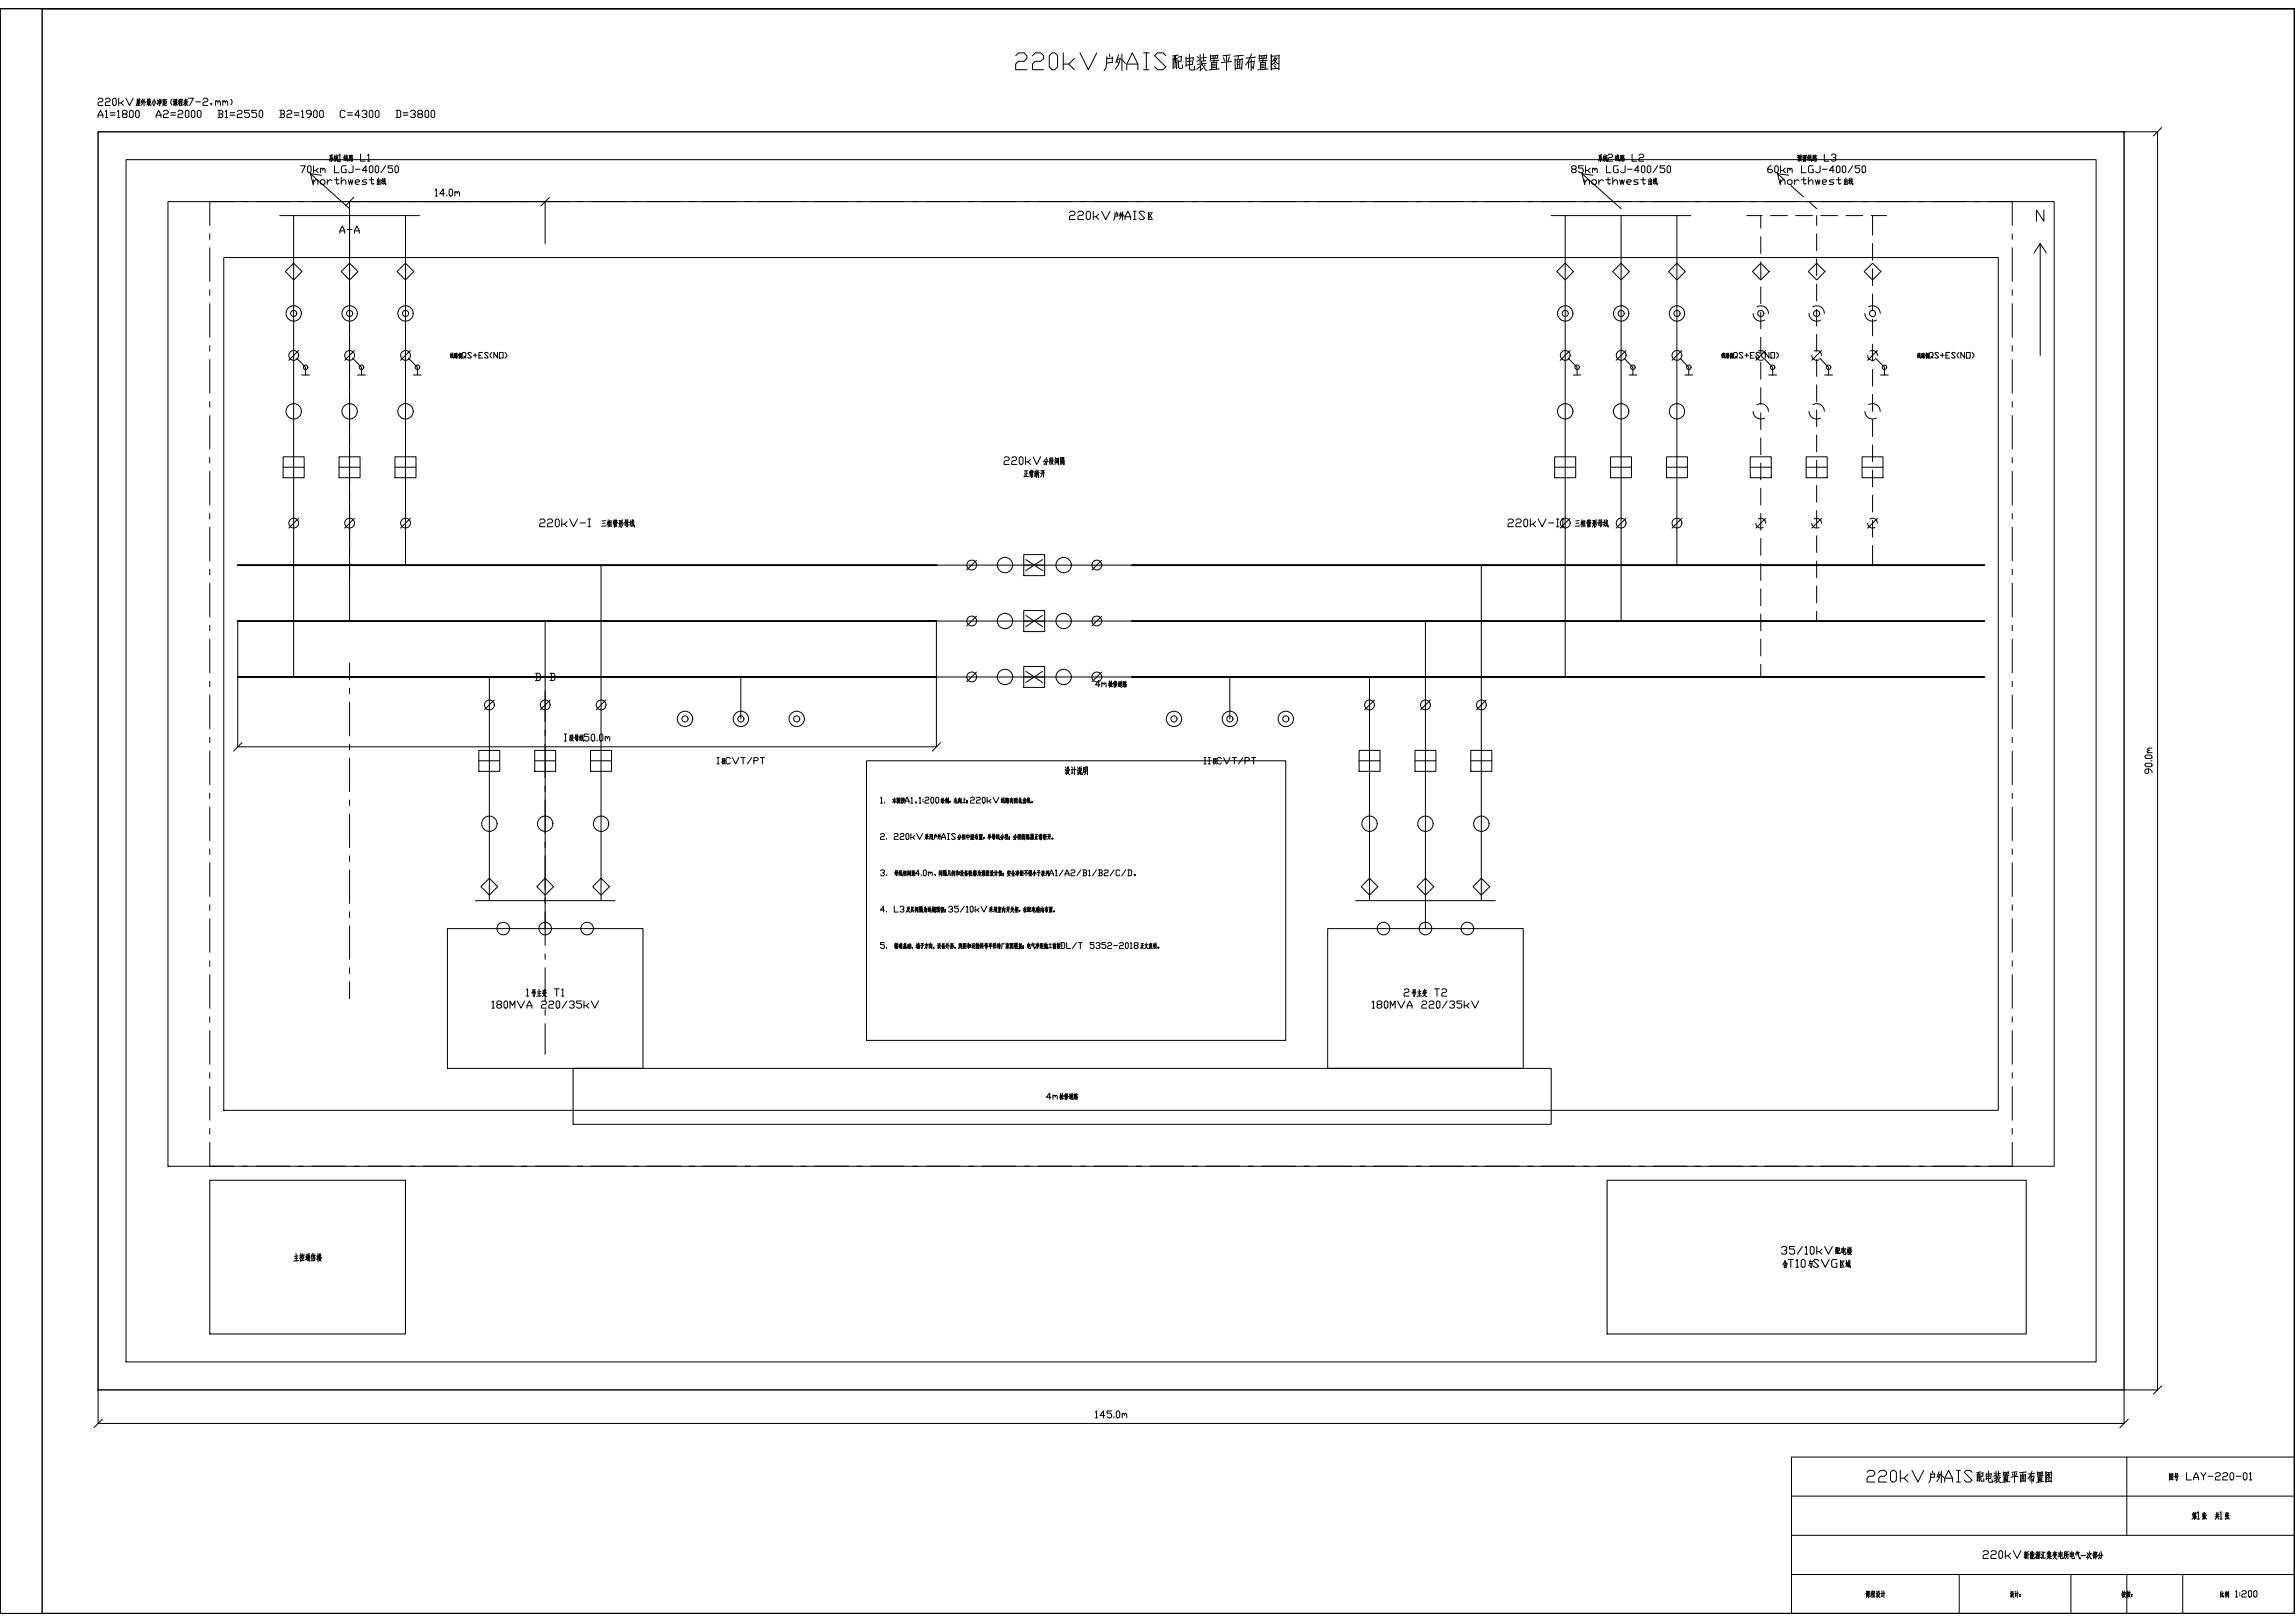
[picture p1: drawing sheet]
<svg xmlns="http://www.w3.org/2000/svg" width="841mm" height="594mm" viewBox="0 0 841 594" stroke-linecap="round" stroke-linejoin="round" font-family="sans-serif">
<!-- layer: C-FRAME -->
<path d="M.1 3.2h840.7v587.8h-840.7zM15.5 3.2h825.3v587.8h-825.3z" fill="none" stroke="#000" stroke-width=".51"/>
<!-- layer: C-TITLE -->
<g fill="none" stroke="#000" stroke-width=".37">
<path d="M385.5 19.4h1l1.1 1v4.1l-1.1 1h-1l-1-1v-4.1zM389.6 19.4v6.1M395.8 19.4l3 6.1 3.1-6.1M406.4 19.8l.3 .9M411.1 19.8v6.1M419.1 19.4h2M420.1 19.4v6.1M435.9 19.8v5.2l.2 .5 .3 .2 1.5-.1-.2-1.4M439.8 19.9v3.1M441 19.8v2.5M458.6 19.8l-1.1 2.6-1 1.4M372.2 20.4l1.1-1h2l1 1v1l-1 1.1h-2l-1.1 1v2h4.1"/>
<path d="M378.4 20.4l1-1h2l1 1v1l-1 1.1h-2l-1 1v2h4M391.7 23.5l2 2M393.7 21.4l-2 2.1h-2.1M405.6 20.7l-.3 4.2-.7 1M407.6 21.3l-2 .2M407.7 20.8l-.2 2.1M407.7 22.9l-2.2 .2M409.2 22.2l.7 1M409.9 20.1l-1 2.9M410.5 21.5l-1.1 .2M410.6 21.3l-.8 2.5-1 1.5M411.1 21.8l1.3 1.4"/>
<path d="M412.9 25.5v-2l2.1-4.1 2 4.1v2M412.9 23.5h4.1M419.1 25.5h2M427.2 20.4l-1-1h-2l-1.1 1 4.1 4.1-1 1h-2l-1.1-1M429.9 21.3v3.9M430.4 20.5l-.3 2.9M430.8 20.5v2.6h.3M430.8 23.8l-.7 .1M431 24.4l-1.1 .3M431.2 21.4l-1.3 .2M431.3 21.3l-.1 3.9M431.8 20.2l-2.1 .3"/>
<path d="M431.8 22.2v2.5l.5 .3h1.1l-.1-1.2M432.9 20.7l-1.1 .2M432.9 22.3l-1.1 .2M432.9 20.6l-.1 1.7M434.6 20.8v3.6M436.6 22.3l-1.5 .2M437.1 23.6l-2.5 .2M437.2 21.2l-2.6 .3M437.3 21l-.3 2.6M438.7 20.7l.6 .6M439.8 21.8l-1.2 .7M439.9 24.2v1.5"/>
<path d="M440.3 22.7l.2 .5M440.5 23.6l1.3 2.1h.6M440.5 23.4l-1.9 2M440.7 25l-1 .9M441.6 23.8l-.6 .6M441.8 22.2l-1.6 .2M442.1 21l-2 .3M442.1 23.2l-3.3 .4M443.6 20.1v1.7M444 22.7v2.8M444.5 20.6v.7M444.9 21.6l-.1 1.4"/>
<path d="M445.3 20.5v.8M445.4 24.7l-1.4 .2M445.4 24.1l-1.4 .1M445.4 23.5l-1.4 .1M445.8 22.8l-1.8 .2M445.9 22.6l-.1 2.7M446.2 20.3l-2.6 .2M446.3 20.1l-.1 1.2M446.3 21.3l-2.7 .2M446.6 22.1l-3.2 .2M446.8 25.2l-3.7 .4M448.4 21.1l.3 1.2"/>
<path d="M449.5 20.3v5.5M450.6 20.8l-.6 1.6M450.8 20.1l-2.7 .4M451.3 22.5l-3.8 .5M452.6 21.5l.1 4.1M453.4 21.9v3.1M453.9 20.4l-.3 1.5M454.1 22.7l-.7 .1M454.1 23.6l-.7 .2M454.4 21.9l-.1 3M455 24.9l-2.3 .2M455.2 21.7l-2.6 .3"/>
<path d="M455.3 21.4l-.3 4.1M455.6 20.2l-3.5 .4M457.5 22.3v2.7M458.5 21.6v4.3M459.6 22.5l-2.1 .2M459.7 22.3l-.4 2.9-.5-1M460.1 20.9l-3.5 .4M461.5 20.1v1.7M461.9 22.7v2.8M462.4 20.6v.7M462.8 21.6l-.1 1.4M463.3 20.5l-.1 .8"/>
<path d="M463.3 24.7l-1.4 .2M463.3 24.1l-1.4 .1M463.3 23.5l-1.4 .1M463.7 22.8l-1.8 .2M463.8 22.6l-.2 2.7M464.1 20.3l-2.6 .2M464.2 20.1l-.1 1.2M464.2 21.3l-2.7 .2M464.4 22.1l-3.1 .2M464.7 25.2l-3.8 .4M465.9 25.2l2.6-.2 .2 .4M465.9 20v5.7"/>
<path d="M466.9 22l1.3 1.4 .4-.1M466.9 24.1l.7 .8M467.1 23.3l.5 .6M467.4 20.9l-1.1 1.6M467.8 21.5l-.8 .1M468 21.2l-1 1.8-1 .8M468.7 20.1v5.5M468.7 20.4l-2.8 .2M656.5 533.7h184.3v57.3h-184.3zM684.2 539.3l.7-.8h1.4l.7 .8v.7l-.7 .7h-1.4l-.7 .7v1.4h2.8M688.5 539.3l.7-.8h1.4l.7 .8v.7l-.7 .7h-1.4l-.7 .7v1.4h2.8M692.8 539.3l.7-.8h.7l.7 .8v2.8l-.7 .7h-.7l-.7-.7z"/>
<path d="M696.4 538.5v4.3M699.2 540l-1.4 1.4h-1.4M700.7 538.5l2.1 4.3 2.2-4.3M707.6 539.5l-.3 2.9-.5 .7M708.2 538.8l.2 .7M709 539.8l-1.5 .2M709 539.6l-.1 1.4M710.6 539l-.8 2.1M711 539.8l-.5 1.8-.7 1.1M711.4 538.8v4.3M717 538.5h1.4M717.7 538.5v4.3"/>
<path d="M722.7 539.3l-.7-.8h-1.4l-.8 .8 2.9 2.8-.7 .7h-1.4l-.8-.7M724.6 539.8v2.8M724.9 539.3l-.2 2.1M725.2 539.3v1.8h.2M725.5 539.9l-.9 .2M725.6 539.8l-.1 2.8M725.9 539.1l-1.5 .2M725.9 539.6l.8-.2-.1 1.2M727.9 539.6v2.4M728.7 538.8l.1 3.8 .3 .3h1.1l-.2-1M729.7 539.8l-1.8 .2M729.7 539.6l-.2 1.9-1.6 .1"/>
<path d="M730.7 539.5l.4 .4M731.5 538.9v2.2M732.3 538.8v1.8M733.1 539.6l-1.4 .2M734.1 539v1.2M734.8 539.4v.5M735.4 539.3l-.1 .6M736 539.2l-1.9 .1M736 539l-.1 .8M736 539.8l-1.9 .2M737.5 539.8l.2 .8M738.3 539.2v3.8"/>
<path d="M739 539.6l-.4 1.1M739.2 539l-1.9 .3M740.5 540v2.9M741.3 539.2l-.1 1.1M742.3 539.9l-.2 2.9M742.6 539.1l-2.5 .3M744.7 538.8l-1.5 2.8M745.7 539.6l-2.5 .3M746.7 539v1.2M747.3 539.4v.5M747.9 539.3v.6M748.5 539.2l-1.8 .1"/>
<path d="M748.6 539l-.1 .8M748.6 539.8l-1.9 .2M749.8 539v4M750.8 539.6l-.8 1.1M751.1 540l-.6 .1M751.2 539.8l-1.3 1.8M751.8 539l-.1 3.9M751.8 539.2l-2 .2M779.4 533.7v28.6M796.3 539.7l-.1 2.4M796.3 539.8l-1.2 .1M797.3 539.6v.9"/>
<path d="M798 539.8h-.7M798 539.6l-.1 .7M801.2 539.4v2.7h1.8M806.6 539.4l.9 1.3v1.4M808.4 539.4l-.9 1.3M811.9 539.8l.4-.4h.9l.4 .4v.5l-.4 .4h-.9l-.4 .5v.9h1.7M814.5 539.8l.5-.4h.9l.4 .4v.5l-.4 .4h-.9l-.5 .5v.9h1.8M817.2 539.8l.5-.4 .9 .4v1.8l-.5 .5h-.4l-.5-.5zM822.1 539.8l.4-.4 .9 .4v1.8l-.4 .5h-.5l-.4-.5zM824.3 539.8l.4-.4v2.7M656.5 548h184.3M697.8 541.4l1.4 1.4"/>
<path d="M709 541l-1.5 .1M710.1 540.4l.4 .8M711 540l-.8 .2M711.4 540.2l.9 1M712.6 542.8v-1.4l1.5-2.9 1.4 2.9v1.4M712.6 541.4h2.9M717 542.8h1.4M725.2 541.6l-.5 .1M725.4 542.1l-.8 .1M725.9 540.5v1.8l.3 .2h.8l-.1-.9M726.7 540.6l-.8 .1M729.2 540.6l-1 .1"/>
<path d="M731.5 540.2l-.9 .5M731.6 541.9v1.1M731.8 540.8l.2 .4M731.9 541.5l1 1.5h.4M732 541.4l-1.4 1.3M732.2 542.5l-.8 .6M732.7 541.6l-.4 .5M732.9 540.5l-1.1 .2M733.1 541.2l-2.3 .3M734.4 540.9v1.9M735.1 540.1l-.1 .9M735.4 542.3h-1"/>
<path d="M735.4 541.8l-1 .1M735.4 541.4l-1 .1M735.7 540.9l-1.3 .2M735.8 540.8l-.1 1.9M736.2 540.4l-2.2 .2M736.4 542.6l-2.6 .3M739.6 540.7l-2.7 .3M741 540.3v2.2M741.5 540.8l-.5 .1M741.5 541.5l-.5 .1M741.7 540.3l-.1 2.1M742.1 542.3l-1.6 .3"/>
<path d="M742.2 540.2l-1.7 .2M743.9 540.6v1.9M744.6 540.1v3M745.3 540.7l-1.4 .2M745.4 540.6l-.2 2-.4-.7M746.9 540.9v1.9M747.6 540.1l-.1 .9M747.9 542.3h-1M747.9 541.8l-1 .1M747.9 541.4l-1 .1M748.2 540.9l-1.3 .2M748.3 540.8l-.1 1.9"/>
<path d="M748.7 540.4l-2.2 .2M748.9 542.6l-2.6 .3M749.8 542.6l1.8-.1 .1 .2M750.4 540.4l1.2 .9M750.4 541.8l.6 .5M750.6 541.3l.4 .4M795.1 542v-2.3v2.4M795.1 541.9l1.1 .1M795.5 540.5l.7 .6M795.5 541.4l.3 .4M795.6 541.1l.2 .2M795.7 540.1l-.5 .6"/>
<path d="M795.9 540.3h-.4M796 540.1l-.9 1.2M797.3 540.7v.5M798 541.1l-.3 1.2-.3-.5M798 540.3l-.7 .1M798 541.2l-.8 .1M798.3 540.7l-1.5 .1M803.7 555.1v.5M803.8 554.3l.2 .5M803.9 553.9l-.5 1M803.9 542.1v-.9l.9-1.8 .9 1.8v.9M803.9 541.2h1.8"/>
<path d="M804.2 555.6l-.9 .8M804.2 554.2l-.5 .1M804.2 554.8v1.8M804.5 553.9l-.3 .8M804.6 554.8h-.9M804.6 555.1l-.9 .1M804.8 555.5l-1.1 .1M804.8 555.4l-.1 .9-.2-.4M804.9 554.2l-.5 .1 .3 .5-.2 .3M805.1 554.2l.5-.5v2.7M805.1 556.4h.9M807.3 554.6l-.1 .8"/>
<path d="M807.6 555.3h-.4M807.6 555.2l-.3 1.3-.2-.4M807.6 554.2h-.5M807.6 554.1v.6l-.3 .1M807.9 554l-.1 2.2M808 555.1l.4 1.3h.3M808.2 556l-.4 .4M808.4 554.2l-.5 .7M808.6 555l-.9 .2M809.2 540.7h1.8M812.3 554v1.5M812.4 555.8l-.7 .7"/>
<path d="M812.7 555.7l.4 .7M812.8 553.9l-.1 1.6M813.1 554.7l-1.2 .1M813.3 555.4l-1.6 .2M813.5 554.2l.4-.5v2.7M813.5 556.4h.9M815.6 554.6l-.1 .8M815.8 555.3h-.2M815.9 555.2l-.3 1.3-.1-.4M815.9 554.7l-.3 .1M815.9 554.2h-.4M815.9 554.1l-.1 .6"/>
<path d="M816.2 554v2.2M816.3 555.1l.4 1.3h.3M816.5 556l-.4 .4M816.7 554.2l-.5 .7M816.9 555l-.9 .2M819.4 540.7h1.8M824.3 542.1h.9M656.5 576.7h184.3M656.5 562.3h184.3M718 576.7v14.3M726.7 568.4l.5-.4h1l.4 .4v.5l-.4 .5h-1l-.5 .5v.9h1.9M729.6 568.4l.5-.4h1l.4 .4v.5l-.4 .5h-1l-.5 .5v.9h1.9"/>
<path d="M732.5 568.4l.5-.4h.4l.5 .4v1.9l-.5 .5h-.4l-.5-.5zM734.9 568v2.8M735.8 569.9l1 .9M736.8 568.9l-1 1h-.9M737.7 568l1.5 2.8 1.4-2.8M742 568.8l.1 .3M742.1 570l-.3 .5M742.1 568.2l.1 .3M742.2 569.3v1.5l-.2-.3M742.4 570l.2 .3M742.4 568.6l-.1 .7M742.6 569.7l-.7 .1"/>
<path d="M742.6 568.6l-.7 .1M742.7 569.3l-.9 .1M742.8 568.4l-.2 2.4M743.2 569.2v1.8M743.3 568.3l-.5 .4M743.5 569.1l-.7 .2M744.1 569.2v1.7M744.1 569.8h.3M744.1 570.2h.2M744.4 568.2l-.4 .9M744.4 568.6l.2 .5M744.6 569.3v1.7l-.3-.3"/>
<path d="M744.6 568.9l-.7 .2M744.6 569.4h-.5M744.8 568.2v1.2h.6v-.4M744.8 569.6v1.2l.7 .1-.1-.5M745.3 568.6l-.5 .4M745.3 569.8l-.5 .5M745.8 569.1l.3 .3M745.9 570.3l.2 .2M746.1 568.4l.3 .4M746.5 569.1l-.4 1.6 .3-1.4M746.7 568.3l-.4 2.6M746.9 568.9v1"/>
<path d="M746.9 570.2l-.3 .7M747.2 568.6l-.1 .4M747.2 569.8v1.2l-.2-.3M747.4 569.4h-.5M747.4 570.2l.3 .3M747.5 569l-.6 .1M747.5 568.9v.8l-.6 .1M747.6 568.4l-.9 .2M748 569.2l.2 .3M748.2 568.3l.3 .4M748.6 569.3l-.3 1.5-.2-.3M748.7 568.4v2.3l.9-.1"/>
<path d="M749.5 568.5l-.8 .1M750.5 568.6v1.3M750.7 568.2l-.6 1M751 568.1l.1 .4M751 569.8v1.2M751 568.7v1M751.5 569.3l-.9 .1M751.5 568.9l-.9 .2M751.6 568.6l-1 .2M751.6 569.6l-1 .1M751.8 570l-1.7 .2M751.8 570.9l-.8-.7-.9 .8"/>
<path d="M752.6 569l-.4 .9M752.7 569.9l.8 1.1h.4M752.9 568.7v.9M752.9 568.1l.2 .4M753.2 568.6v1M753.3 569.7l-.7 .1M753.4 569.6l-1.1 1.4M753.4 569l.3 .6M753.8 568.6l-1.5 .2M754.5 568.6v1.7M755.1 568.1v2.7h.9l-.1-.6M755.4 569.3l-.7 .1"/>
<path d="M755.6 569.9l-1.1 .1M755.7 568.8l-1.2 .1M755.7 568.7l-.1 1.2M756.6 568.3l-.3 2.6M757.1 569.7h-.5M757.1 568.9l-.1 .8M757.1 569l-.5 .1M757.2 568.2l-.6 .4M757.4 568.4l-.1 1.9-.5 .7M757.8 569.3v1.7M758 568.3l-.6 .3M758.1 569.2l-.7 .2"/>
<path d="M758.7 568.6v1.7M758.9 576.7v14.3M759.2 568.1v2.6l1 .1-.1-.6M759.6 569.3l-.7 .1M759.9 568.8l-1.2 .1M759.9 568.7l-.1 1.2-1.1 .1M761.2 568.1l-.7 1.2M761.7 569.4l.2 1.1 .4 .5v-.6M761.7 569.4l-1 .2M761.8 569l-.8 .1M762.1 568.6h-1.1M764.4 569.7l-1.8 .1"/>
<path d="M764.9 568.7l.1 .5M765.3 569.3l-.4 1.2-.2-.3M765.7 569.8l-.8 1.2M765.8 569.4l.4 1.5h.2M765.8 568.2l-.4 1.4M766.3 569l-.8 .1M766.4 568.9l-.3 .6M767.2 569.8v1M767.2 568.9v.5M767.4 568.2l.1 .4M767.6 568.7l-.1 .8M767.6 569.9l-.4 .1"/>
<path d="M767.7 569.8l-.1 .6M767.8 570.4l-.6 .1M767.8 568.7l-.8 .1M767.9 569.4l-1.1 .2M768 568.4v2.6M768.3 569.2l.2 .5-.1 .7-.3-.4M768.4 568.6h-.4M768.5 568.5l-.2 .8M769.6 568.8l-.7 1.1M769.6 569.7l-.6 1.3M769.9 568.2l.5 1.5h.2M770.1 569.6l-.2 1.3-.3-.3"/>
<path d="M770.1 569.7h-.8M779.4 576.7v14.3M799.9 576.7v14.3M683.7 583.6l.3-.1v1.3M683.9 582.8l.2 .4M684.3 584.3l-.4 .6M684.4 582.7v1.1M684.6 584l-.6 1M684.7 582.9v2.3M684.8 584l.2 .8h.3M684.9 583.2h-.4M685 583.5l-.6 .1"/>
<path d="M685 582.8v.7M685 582.8l-.6 .1M685.2 583.9l-1 .1M686 583.6l-.5 1M686 583.7l.2 .3M686 583v2.1M686.2 582.7l-.5 .5M686.3 583.5l-.7 .1M686.4 582.8v.8M686.6 583.9v1M686.9 582.9h-.5M686.9 584.3l-.5 .1"/>
<path d="M686.9 582.8v.7h-.5M686.9 583.8l-.5 .1M687.1 584.8l-1 .1M687.7 582.8l.2 .4M687.8 583.6l-.4 .1M687.8 583.5v1.2M688.1 584.3l-.4 .6M688.2 584.1l.6 1h.2M688.3 582.7l-.3 1.2M688.6 582.7v.8l.4 .1M688.6 582.8l-.3 .1M688.7 583.8l-.6 .1"/>
<path d="M688.8 583.7l-.9 1.4M689.3 583.6l.4-.1-.1 1.3M689.5 582.7l.3 .5M689.9 584.3l-.3 .5M690.4 582.7v2.4M690.8 583.5l-.9 .1M736.8 582.9l.2 .4M736.9 583.7h-.3M736.9 583.6v1.1M737.2 584.4l-.4 .5M737.2 584l.6-.2-.8 1.3M737.3 584.1l.7 .9"/>
<path d="M737.3 583.3l-.2 .7M737.3 583l.4-.1v.6l.3 .2M737.3 582.9v.5M738.5 582.9l.2 .4M738.7 583.6l-.4 .1M738.7 583.5l-.1 1.3M738.8 584.3l-.3 .5M739.3 582.8v2.3M739.7 583.6l-.8 .1M740.2 584.1h.1M740.2 584.7h.1M777.9 582.7v2.4"/>
<path d="M777.9 583.5l-.4 .9M777.9 583.6l.2 .3M778.3 584l.7 1M778.4 582.7l.2 .4M778.4 583.5l-.4 .7M778.6 583.5l.3 .5M778.7 583.7l-.7 1.4M778.9 583.2l-1.4 .3M779.6 582.7v2.4M779.6 583.5l-.3 .9M779.6 583.6l.3 .3M779.9 583.4l-.6 .1"/>
<path d="M780.2 582.7l.1 .4M780.2 583.4l-.3 .5M780.3 584.5l.3 .5M780.3 583.8l-.4 .1M780.5 583.6l-.6 .9M780.5 584l-.7 1.1M780.7 583.2l-.8 .1M781.1 584.1h.1M781.1 584.7h.1M813.8 583v1.8M814.2 583.7l-.4 .2M814.2 584.5l-.6 .5"/>
<path d="M814.3 582.9v1.8l.6 .2v-.5M814.8 583.5l-.5 .6M815.6 583.2v1.9M815.8 582.8l-.5 1.1M815.9 583.9l.2 .4M816.1 583.2l-.3 1M816.2 583.5l-.4 1.3M816.2 583.6l-.3 .1M816.3 583.1l-.5 .1M816.4 583.4v1M816.7 582.8v2.3l-.3-.4M819.2 583l.4-.4v2.3"/>
<path d="M819.2 584.9h.8M820.8 583.4v.4M820.8 584.2v.4M821.6 583l.4-.4h.7l.5 .4-.5 .8h-.7l-.4 .4v.7h1.6M823.9 583l.4-.4 .8 .4v1.6l-.4 .3-.8-.3zM825.9 583l.4-.4 .8 .4v1.6l-.4 .3-.8-.3z"/>
<circle cx="740.2" cy="584.1" r=".06"/>
<circle cx="740.2" cy="584.7" r=".06"/>
<circle cx="740.2" cy="584.7" r=".11"/>
<circle cx="740.2" cy="584.1" r=".11"/>
<circle cx="781.2" cy="584.1" r=".06"/>
<circle cx="781.2" cy="584.7" r=".06"/>
<circle cx="781.2" cy="584.1" r=".11"/>
<circle cx="781.2" cy="584.7" r=".11"/>
</g>
<!-- layer: C-BOUNDARY -->
<path d="M35.9 48.3h742.5v460.8h-742.5z" fill="none" stroke="#000" stroke-width=".51"/>
<!-- layer: C-FENCE -->
<path d="M46.2 58.5h721.9v440.3h-721.9z" fill="none" stroke="#000" stroke-width=".37"/>
<!-- layer: C-CENTER -->
<g fill="none" stroke="#000" stroke-width=".37">
<path d="M85.6 73.8h-8.7v8.8M88.7 73.8h2M93.8 73.8h12.3M109.1 73.8h2.1M114.3 73.8h12.3M129.6 73.8h2.1M134.7 73.8h12.4M150.1 73.8h2M155.2 73.8h12.3M170.6 73.8h2M175.7 73.8h12.3M191.1 73.8h2"/>
<path d="M196.2 73.8h12.3M211.6 73.8h2M216.7 73.8h12.3M232 73.8h2.1M237.2 73.8h12.3M252.5 73.8h2.1M257.6 73.8h12.3M273 73.8h2M278.1 73.8h12.3M293.5 73.8h2M298.6 73.8h12.3M314 73.8h2"/>
<path d="M319.1 73.8h12.3M334.4 73.8h2.1M339.6 73.8h12.3M354.9 73.8h2.1M360 73.8h12.3M375.4 73.8h2M380.5 73.8h12.3M395.9 73.8h2M401 73.8h12.3M416.4 73.8h2M421.5 73.8h12.3M436.8 73.8h2.1"/>
<path d="M442 73.8h12.3M457.3 73.8h2.1M462.4 73.8h12.3M477.8 73.8h2M482.9 73.8h12.3M498.3 73.8h2M503.4 73.8h12.3M518.8 73.8h2M523.9 73.8h12.3M539.2 73.8h2.1M544.4 73.8h12.3M559.7 73.8h2.1"/>
<path d="M564.9 73.8h12.2M580.2 73.8h2.1M585.3 73.8h12.3M600.7 73.8h2M605.8 73.8h12.3M621.2 73.8h2M626.3 73.8h12.3M641.6 73.8h2.1M646.8 73.8h12.3M662.1 73.8h2.1M667.3 73.8h12.2M682.6 73.8h2.1"/>
<path d="M687.7 73.8h12.3M703.1 73.8h2M708.2 73.8h12.3M723.6 73.8h2M728.7 73.8h8.7v8.8M76.9 85.7v2M76.9 90.7v12.4M128.1 89.2v6.1M128.1 98.4v2.1M737.4 85.7v2M737.4 90.7v12.4M76.9 106.1v2.1"/>
<path d="M76.9 111.2v12.3M128.1 103.6v12.2M128.1 118.9v2.1M737.4 106.1v2.1M737.4 111.2v12.3M76.9 126.6v2.1M76.9 131.7v12.3M128.1 124.1v12.2M128.1 139.4v2M737.4 126.6v2.1M737.4 131.7v12.3M76.9 147.1v2"/>
<path d="M76.9 152.2v12.3M128.1 144.5v12.3M128.1 159.9v2M737.4 147.1v2M737.4 152.2v12.3M76.9 167.6v2M76.9 172.7v12.3M128.1 165v12.3M737.4 167.6v2M737.4 172.7v12.3M76.9 188.1v2M76.9 193.1v12.4"/>
<path d="M128.1 180.4v2M128.1 185.5v12.3M737.4 188.1v2M737.4 193.1v12.4M76.9 208.5v2.1M76.9 213.6v12.3M128.1 200.8v2.1M128.1 206v6.1M737.4 208.5v2.1M737.4 213.6v12.3M76.9 229v2.1M76.9 234.1v12.3"/>
<path d="M737.4 229v2.1M737.4 234.1v12.3M76.9 249.5v2M76.9 254.6v12.3M128.1 242.8v6.2M128.1 252v2.1M128.1 257.1v12.4M199.8 253.1v11.2M737.4 249.5v2M737.4 254.6v12.3M76.9 270v2M76.9 275.1v12.3"/>
<path d="M128.1 272.5v2.1M128.1 277.6v12.3M199.8 267.4v2.1M199.8 272.5v12.3M737.4 270v2M737.4 275.1v12.3M76.9 290.5v2M76.9 295.6v12.3M128.1 293v2M128.1 298.1v12.3M199.8 287.9v2M199.8 293v12.3"/>
<path d="M737.4 290.5v2M737.4 295.6v12.3M76.9 310.9v2.1M76.9 316v12.4M128.1 313.5v2M128.1 318.6v12.3M199.8 308.4v2M199.8 313.5v12.3M737.4 310.9v2.1M737.4 316v12.4M76.9 331.4v2.1M76.9 336.5v12.3"/>
<path d="M128.1 334v2M128.1 339.1v12.3M199.8 328.9v2M199.8 334v12.3M737.4 331.4v2.1M737.4 336.5v12.3M76.9 351.9v2M76.9 357v12.3M128.1 354.4v2.1M128.1 359.6v6.1M199.8 349.3v2.1M199.8 354.4v12.3"/>
<path d="M737.4 351.9v2M737.4 357v12.3M76.9 372.4v2M76.9 377.5v12.3M199.8 369.8v2.1M199.8 374.9v11.3M737.4 372.4v2M737.4 377.5v12.3M76.9 392.9v2M76.9 398v12.3M737.4 392.9v2M737.4 398v12.3"/>
<path d="M76.9 418.4v8.8h8.7M76.9 413.3v2.1M737.4 413.3v2.1M737.4 418.4v8.8h-8.7M88.7 427.2h2M93.8 427.2h12.3M109.1 427.2h2.1M114.3 427.2h12.3M129.6 427.2h2.1M134.7 427.2h12.4M150.1 427.2h2M155.2 427.2h12.3"/>
<path d="M170.6 427.2h2M175.7 427.2h12.3M191.1 427.2h2M196.2 427.2h12.3M211.6 427.2h2M216.7 427.2h12.3M232 427.2h2.1M237.2 427.2h12.3M252.5 427.2h2.1M257.6 427.2h12.3M273 427.2h2M278.1 427.2h12.3"/>
<path d="M293.5 427.2h2M298.6 427.2h12.3M314 427.2h2M319.1 427.2h12.3M334.4 427.2h2.1M339.6 427.2h12.3M354.9 427.2h2.1M360 427.2h12.3M375.4 427.2h2M380.5 427.2h12.3M395.9 427.2h2M401 427.2h12.3"/>
<path d="M416.4 427.2h2M421.5 427.2h12.3M436.8 427.2h2.1M442 427.2h12.3M457.3 427.2h2.1M462.4 427.2h12.3M477.8 427.2h2M482.9 427.2h12.3M498.3 427.2h2M503.4 427.2h12.3M518.8 427.2h2M523.9 427.2h12.3"/>
<path d="M539.2 427.2h2.1M544.4 427.2h12.3M559.7 427.2h2.1M564.9 427.2h12.2M580.2 427.2h2.1M585.3 427.2h12.3M600.7 427.2h2M605.8 427.2h12.3M621.2 427.2h2M626.3 427.2h12.3M641.6 427.2h2.1M646.8 427.2h12.3"/>
<path d="M662.1 427.2h2.1M667.3 427.2h12.2M682.6 427.2h2.1M687.7 427.2h12.3M703.1 427.2h2M708.2 427.2h12.3M723.6 427.2h2"/>
</g>
<!-- layer: C-TEXT -->
<g fill="none" stroke="#000" stroke-width=".37">
<path d="M121.2 58.2l-.6 .7M121.5 58v1.2l-.3-.3M121.5 56.8l-.7 .1M121.5 56.8l-.5 .7M121.5 57.4l-.6 .1M121.6 57.6l.4 .6M121.7 58.2l.4 .7M121.8 57.1l-.8 .9M121.8 57.9l-.9 .2M121.8 56.7l-.3 .1M122.8 56.7l-.3 .9M122.8 57.5l-.4 .1"/>
<path d="M122.9 57.3l-.4 1M122.9 58.1l-.5 .2M122.9 58.5l-.5 .3M123.3 57.9l-.2 .9-.4 .4M123.3 56.7l.2 .3M123.5 57.3l-.4 .6 .6-.1M123.5 57.9l.2 1.2h.3v-.5M123.6 57.5l.2 .4M124 57.1l-.9 .1M124.1 56.9l.4-.5v2.6M124.1 59h.9M126.4 57.5l-.5 .2"/>
<path d="M126.4 56.8l-.4 .8M126.5 57.2l-.5 1.1 .5-.2M126.6 58.4l-.6 .4M126.8 56.7l.1 1.3 .6 1.1v-.6M127.1 56.8l.2 .2M127.3 58l-.8 .9M127.3 57.2l-.6 .3M127.3 57.7l-.7 .3M128 57.9v.9M128 56.8v.9M128.2 57.4v1.3M128.4 57h-.4"/>
<path d="M128.4 56.9v.5M128.4 57.4l-.4 .1M128.5 57.9l-.3 .1M128.5 58.5l-.7 .4M128.7 57.3l.7 .9M128.7 58.2v.9M128.7 58.3h.5v.6l-.5 .1M128.9 56.7l-.4 1M129.2 57.1l-.5 .1M129.2 57l-.8 1.3M132.1 56.4v2.6h1.7M134.7 56.9l.4-.5v2.6"/>
<path d="M134.7 59h.9M586.3 58.2l-.5 .7M586.5 58v1.2l-.2-.3M586.6 56.8l-.5 .7 .5-.1M586.7 57.6l.4 .6M586.7 58.2l.5 .7M586.9 57.9l-.9 .2M586.9 57.1l-.8 .9M587 56.7l-1.1 .2M587.9 56.7l-.4 .9 .4-.1M588 57.3l-.5 1 .5-.2M588 58.5l-.5 .3"/>
<path d="M588.4 57.9l-.2 .9-.4 .4M588.4 56.7l.2 .3M588.6 57.3l-.4 .6M588.6 57.9l.1 1.2h.4v-.5M588.7 57.5l.2 .4M588.8 57.8l-.6 .1M589.1 57.1l-.9 .1M589.2 56.9l.5-.5h.8l.4 .5v.4l-.4 .4h-.8l-.5 .4v.9h1.7M592.3 56.8l-.4 .8M592.3 57.5l-.4 .2M592.5 57.2l-.5 1M592.5 58.1l-.6 .2"/>
<path d="M592.5 58.4l-.6 .4M592.8 56.7l.1 1.3 .6 1.1v-.6M593 56.8l.2 .2M593.2 57.2l-.6 .3M593.3 58l-.8 .9M593.3 57.7l-.7 .3M593.9 57.9v.9M594 56.8v.9M594.1 57.4v1.3M594.4 57h-.4M594.4 56.9l-.1 .5M594.4 57.4l-.4 .1"/>
<path d="M594.5 57.9l-.4 .1M594.5 58.5l-.7 .4M594.7 57.3l.7 .9M594.7 57.2l.4-.1-.7 1.2M594.7 58.2v.9M594.7 58.3h.4v.6M594.8 56.7l-.3 1M595.2 58.9l-.5 .1M598.1 56.4v2.6h1.7M600.6 56.9l.4-.5h.9l.5 .5v.4l-.5 .4h-.9l-.4 .4v.9h1.8M110.2 60.7h1.7l-1.3 2.6M113.2 60.7h.4l.4 .4v1.7l-.4 .5h-.4l-.5-.5v-1.7z"/>
<path d="M114.8 66.7l.9-.9h.4l.4 .5v1.2M114.8 65.8v1.7M114.9 60.7v2.6M115.7 62.4l.9 .9M116.6 61.6l-.9 .8h-.8M117.4 62l.5-.4 .4 .4v.4M117.4 61.6v1.7M117.8 65.8h.9l.4 .5v.8l-.4 .4h-.9l-.4-.4v-.8zM118.3 62l.4-.4 .4 .4v1.3M119.9 65.8v1.7M121.6 66.3l-.4-.5h-.4l-.9 .9M122.5 65.8h1.7"/>
<path d="M122.6 60.7v2.6h1.6M123.4 65v2.1l.4 .4 .4-.4M125.1 66.7l.8-.9h.4l.4 .5v1.2M125.1 65v2.5M126.8 60.7h-1.2l-.5 .4v1.7l.5 .5h1.2v-1.3h-.4M127.6 65.8l.5 1.7 .4-1.7 .4 1.7 .4-1.7M129.4 60.7v2.1l-.5 .5h-.8l-.4-.5M130.2 66.7h1.2l.5-.4-.5-.5h-.8l-.4 .5v.8l.4 .4h.8M130.2 62h1.8M134.5 65.8h-1.3l-.5 .5 .5 .4h.8l.5 .4-.5 .4h-1.3M134.5 62.4h-1.7l1.3-1.7v2.6M135.3 65.8h1.7"/>
<path d="M135.8 60.7h.4l.5 .4v1.7l-.5 .5h-.4l-.5-.5v-1.7zM136.1 65v2.1l.5 .4 .4-.4M137.9 60.7h.4l.5 .4v1.7l-.5 .5h-.4l-.4-.5v-1.7zM138.3 66.9v.8M138.3 65.6v1M138.8 65.2v2.3M139.2 66.4l-.9 .1M139.3 65.6v.9M139.3 67.5h-1M139.3 66.8v.9M140.2 65.3l-.3 .8M140.3 66l-.5 .2"/>
<path d="M140.4 65.8l-.4 1M140.4 66.6l-.5 .2M140.5 67l-.6 .3M140.7 65.2l.3 1.9 .4 .5v-.5M141 65.3l.1 .2M141.1 65.8l-.6 .3M141.2 66.5l-.8 1M141.2 66.2l-.7 .3M141.3 60.7l-1.7 2.6M143.9 60.7h-1.7v.9h1.3l.4 .4v.8l-.4 .5h-.9l-.4-.5M145.2 60.7h.4l.4 .4v1.7l-.4 .5h-.4l-.5-.5v-1.7zM391.9 77.9l.5-.5h1l.6 .5v.5l-.6 .5h-1l-.5 .5v1h2.1"/>
<path d="M395 77.9l.5-.5h1l.5 .5v.5l-.5 .5h-1l-.5 .5v1h2M398.1 77.9l.5-.5h.5l.5 .5v2l-.5 .5h-.5l-.5-.5zM400.6 77.4v3M401.7 79.4l1 1M402.7 78.4l-1 1h-1.1M403.7 77.4l1.5 3 1.6-3M408.6 78l-.2 2.1-.3 .5M409.1 77.6l.1 .4M409.6 78.3l-1 .1M409.7 78.1l-.1 1M409.7 79.1l-1.1 .1M410.4 78.7l.4 .6"/>
<path d="M410.8 77.7l-.5 1.5M411.1 78.3l-.9 2M411.1 78.4l-.6 .1M411.4 77.5v3.1M411.4 78.5l.6 .8M412.3 79.4h2M415.3 77.4h1M415.8 77.4v3M419.4 77.9l-.5-.5h-1l-.5 .5 2 2-.5 .5h-1l-.5-.5M420.8 77.7v2.7M421.2 78.5l.9 1.4M422 78.3l-1 1.7"/>
<path d="M422.3 77.9l-1.5 .1M576.3 62l-.4-.4v-.5l.4-.4h.9l.4 .4v.5l-.4 .4h-.9l-.4 .4v.4l.4 .5h.9l.4-.5v-.4l-.4-.4M580.2 60.7h-1.7v.9h1.3l.4 .4v.8l-.4 .5h-.9l-.4-.5M580.8 66.7l.8-.9h.4l.5 .5v1.2M580.8 65.8v1.7M581 60.7v2.6M581.9 62.4l.8 .9M582.7 61.6l-.8 .8h-.9M583.3 66.3l.4-.5h.9l.4 .5v.8l-.4 .4h-.9l-.4-.4zM583.6 62l.4-.4 .5 .4v.4M583.6 61.6v1.7M584.5 62l.4-.4 .4 .4v1.3"/>
<path d="M585.9 65.8v1.7M587.6 66.3l-.4-.5h-.5l-.8 .9M588.4 65.8h1.8M588.7 60.7v2.6h1.7M589.3 65v2.1l.4 .4 .5-.4M591 66.7l.9-.9h.4l.4 .5v1.2M591 65v2.5M593 60.7h-1.3l-.4 .4v1.7l.4 .5h1.3v-1.3h-.5M593.6 65.8l.4 1.7 .4-1.7 .4 1.7 .4-1.7M595.5 60.7v2.1l-.4 .5h-.8l-.4-.5M596.1 66.7h1.3l.4-.4-.4-.5h-.8l-.5 .5v.8l.5 .4h.8M596.4 62h1.7"/>
<path d="M600.4 65.8h-1.3l-.4 .5 .4 .4h.8l.5 .4-.5 .4h-1.2M600.7 62.4h-1.7l1.2-1.7v2.6M601.3 65.8h1.7M601.5 61.1l.4-.4h.5l.4 .4v1.7l-.4 .5h-.5l-.4-.5zM602.1 65v2.1l.4 .4 .5-.4M603.6 61.1l.5-.4h.4l.4 .4v1.7l-.4 .5h-.4l-.5-.5zM604.2 66.9v.8M604.3 65.6v1M604.7 65.2v2.3M605.2 66.4l-.9 .1M605.2 65.6v.9M605.2 67.5h-1"/>
<path d="M605.3 66.8l-.1 .9M606.2 65.3l-.4 .8M606.2 66l-.4 .2M606.3 65.8l-.5 1 .6-.2M606.4 67l-.6 .3M606.6 65.2l.1 1.3 .6 1.1v-.5M606.9 65.3l.2 .2M607.1 65.8l-.6 .3M607.1 66.5l-.8 1M607.1 66.2l-.6 .3M607.5 60.7l-1.7 2.6M610.1 60.7h-1.8v.9h1.3l.5 .4v.8l-.5 .5h-.8l-.5-.5"/>
<path d="M611.3 60.7h.5l.4 .4v1.7l-.4 .5h-.5l-.4-.5v-1.7zM749 76.9v4.1l-2.7-4.1v4.1M124.5 85.4v-.8l.9-1.8 .9 1.8v.8M124.5 84.6h1.8M127.2 84.1h1.8M129.9 85.4v-.8l.9-1.8 .9 1.8v.8M129.9 84.6h1.8M412.3 80.4v-1l1-2 1 2v1M415.3 80.4h1M422.4 80.3l-1.6 .1M745.4 92.6l2.2-3.4v41M747.6 89.2l2.3 3.4"/>
<path d="M165.3 129.4l-.3 .7 .3-.2M165.4 129.8l-.3 .7M165.4 130.4l-.4 .1M165.5 130.7l-.5 .3M165.7 129.3v1l.5 .9v-.4M165.9 129.4l.1 .2M166 130.3l-.6 .8M166 129.7l-.5 .2M166.1 130.1l-.6 .2M166.6 130.2v.8M166.6 129.4v.7M166.8 129.9v1"/>
<path d="M166.9 129.5l-.3 .1M167 129.4l-.1 .5h-.3M167 130.3h-.2M167 130.8l-.5 .2M167.2 129.8l.5 .7M167.2 130.5v.7M167.2 130.6h.4l-.1 .5M167.3 129.3l-.3 .8M167.6 129.6l-.4 .1M167.6 131.1h-.4M167.6 129.6l-.7 1M168.3 129.7v1.5"/>
<path d="M168.4 129.3l-.4 1M168.5 129.5v1.2M168.5 129.6h.3v1.1M168.6 129.8l-.2 1.4M168.6 130.7l.2 .4M169 129.8v.9M169.2 129.3v1.9l-.2-.2M170 130.5l.4 .3-.7 .4-.4-.4v-1.4l.4-.3h.7l.3 .3v1.1l-.3 .3 .3 .4M172.8 129.4l-.4-.3h-.7l-.3 .3 1.4 1.4-.4 .4h-.7l-.3-.4M173.4 130.1h1.4M174.1 129.4v1.4M175.5 130.1h.7"/>
<path d="M176.9 129.1h-1.4v2.1h1.4M178.9 129.4l-.3-.3h-.7l-.4 .3 1.4 1.4-.3 .4h-.7l-.4-.4M180.3 129.1l-.7 .7v.7l.7 .7M182.3 129.1v2.1l-1.3-2.1v2.1M183 129.1h1.4v2.1h-1.4zM185 129.1l.7 .7v.7l-.7 .7M631.2 129.9l-.3 .2M631.2 129.4l-.2 .7M631.4 129.8l-.4 .7M631.4 130.4l-.4 .1M631.4 130.7l-.4 .3M631.6 129.3l.2 1.5 .4 .4v-.4"/>
<path d="M631.8 129.4l.2 .2M632 130.3l-.6 .8M632 129.7l-.5 .2M632 130.1l-.6 .2M632.5 130.2v.8M632.5 129.4v.7M632.7 129.9v1M632.9 129.5l-.4 .1M632.9 129.4l-.1 .5h-.3M633 130.3h-.3M633 130.8l-.6 .2M633.1 129.8l.6 .7"/>
<path d="M633.1 130.5v.7M633.1 130.6h.4v.5h-.4M633.3 129.3l-.3 .8M633.5 129.6l-.4 .1M633.5 129.6l-.6 1M634.2 129.7v1.5M634.4 129.3l-.5 1M634.4 129.5v1.2M634.4 129.6h.3v1.1M634.5 130.7l.3 .4M634.6 129.8l-.3 1.4M634.9 129.8v.9"/>
<path d="M635.1 129.3v1.9l-.2-.2M636 130.5l.3 .3-.7 .4-.3-.4v-1.4l.3-.3h.7l.4 .3v1.1l-.4 .3 .4 .4M638.7 129.4l-.3-.3h-.7l-.4 .3 1.4 1.4-.3 .4h-.7l-.4-.4M639.4 130.1h1.4M640.1 129.4v1.4M641.4 130.1h.7M642.8 129.1h-1.4v2.1h1.4M644.9 129.4l-.4-.3h-.7l-.3 .3 1.4 1.4-.4 .4h-.7l-.3-.4M646.2 129.1l-.7 .7v.7l.7 .7M648.3 129.1v2.1l-1.4-2.1v2.1M649 129.1h1.3v2.1h-1.3zM651 129.1l.7 .7v.7l-.7 .7"/>
<path d="M368 167.8l.4-.5h1l.4 .5v.4l-.4 .5h-1l-.4 .5v.9h1.8M370.8 167.8l.4-.5h.9l.5 .5v.4l-.5 .5h-.9l-.4 .5v.9h1.8M373.5 167.8l.5-.5h.4l.5 .5v1.8l-.5 .5h-.4l-.5-.5zM375.6 173.2v1.3M375.8 167.3v2.8M376 172.5v2M376.6 173.4h-.6M376.7 172.4l-1.3 .1M376.7 169.2l1 .9M376.9 174.5l-1.7 .1M377.3 172.7l-.1 .7M377.5 174l1-.2-.1 .9-.2-.3"/>
<path d="M377.5 173.8v.8M377.6 172.4l.1 .3M377.6 173.1v.7M377.7 168.2l-1 1h-.9M378 172.1v.8M378 173.6v1.3M378.3 173.1l-.7 .1M378.3 173l-.1 .5-.6 .1M378.4 172.3l-.2 .5M378.6 167.3l1.3 2.8 1.4-2.8M378.6 172.8l-1.3 .1M378.7 172.6l-.2 .6"/>
<path d="M379.3 172.6v1.9M379.4 172.5l.2 .5M379.7 172.1v2.2M379.7 173.3l-.4 .7M379.7 173.4l.3 .4M379.9 174.4l-.7 .1M380 172.4l-.1 .6M380.1 173.2l-.7 .1M380.2 172.5l-.4 2.4M380.5 173.2v1.7M380.7 172.4l-.5 .3M380.9 173.1l-.7 .2"/>
<path d="M381.9 172.4v1.1l-.6 1.2M382.4 172.4v2.4M382.7 172.3l-1.3 .1M382.9 173.2l-1.6 .2M383.1 168.1l-.7 1.1M383.2 169.1l-.6 1.1M383.4 167.6l.3 .7M383.6 168.3l.5 .8M383.6 169l-.7 .1M383.7 168.9l-.3 1.3-.2-.3M384.7 167.8v2.3M385.1 168.7l-.4 .1"/>
<path d="M385.1 168.3l-.4 .1M385.1 169.1l-.6 .3M385.1 167.7l-.4 .3M385.3 169.1l.7 1M385.5 167.7l-.2 1.1M385.8 167.7v.8l.2 .1M385.8 167.8h-.3M385.8 168.9l-.5 .1M385.9 168.8l-.9 1.4M386.7 168.1v2.1M386.7 167.6l.2 .4M387 168.3v1.3"/>
<path d="M387 168.5l.6-.1v.9M387.4 168.9l-.4 .1M387.6 169.3l-.6 .2M387.9 167.8v2.4l-.3-.4M387.9 167.9l-.8 .1M388.6 167.7l.4-.1-.2 1.7-.1-.4M388.6 167.5v2.6M389.1 168.8l.9-.1-.1 1.5-.2-.3M389.1 168.7v1.5M389.3 168l.5-.1v.6M389.3 167.8v.8M389.3 169l.2 .3"/>
<path d="M389.5 169.5v.5M389.7 168.9l-.1 .5M389.8 169.4l-.6 .1M389.8 168.4l-.5 .1M389.9 167.5l-.7 .1M197.8 190.6l.4-.5h1l.5 .5v.4l-.5 .5h-1l-.4 .5v.9h1.9M200.6 190.6l.5-.5h1l.4 .5v.4l-.4 .5h-1l-.5 .5v.9h1.9M203.5 190.6l.5-.5h.5l.4 .5v1.9l-.4 .4h-.5l-.5-.4zM205.9 190.1v2.8M206.8 192l1 .9M207.8 191l-1 1h-.9M208.7 190.1l1.5 2.8 1.4-2.8"/>
<path d="M212.6 191.5h1.9M215.4 190.1h1M215.4 192.9h1M215.9 190.1v2.8M221.8 191.6l-1 .1M221.9 190.7l-1.3 .1M222.2 192.6l-1.8 .2M222.9 190.3v2.8M223.1 191.7l-.2-.4-.4 .9M223.1 191.1l-.6 .1M223.3 190.7v2.1M223.8 191.4h-.5"/>
<path d="M223.8 192h-.5M223.9 190.8l-.6 .1M223.9 190.7v2.2M223.9 192.6l-.6 .1M224.8 191.3l-.1 .7M225.1 191.7v1.4M225.1 190.7l.2 .4M225.2 190.3l-.5 1M225.4 191.1v.3M225.6 190.6l-.6 .1M225.8 190.3l-.4 .9M225.8 190.7l.1 .4"/>
<path d="M225.8 192.3v.5M225.8 191.7l-.7 .1M225.8 192.4l-.7 .1M225.9 192.8l-.8 .1M225.9 191.7l-.1 .4M225.9 192.1l-.8 .1M226.1 191.3l-1.3 .2M226.2 190.6l-.5 .1M226.2 191.3l-.1 .4M227.1 190.7v1.6l-.3 .8M227.5 190.6v2.4M227.7 190.6l-.9 .1"/>
<path d="M227.8 191.5l-1.1 .2M228.2 190.3l-.4 .9M228.2 191.1l-.5 1M228.4 191.7l-.9 1.5M229.2 190.3l-.2 2 1.4-.1M229.5 191.7l.2 .4M229.5 190.8l.2 .4M230.1 190.3l-.3 2.8-.3-.5M230.1 190.4l-.9 .2M230.5 191.3l-1.8 .2M231.2 190.4l-.4 1M231.3 191.2l-.5 .2"/>
<path d="M231.4 191l-.5 1.1M231.4 191.9l-.6 .2M231.5 192.3l-.7 .4M231.8 190.3l.1 1.5 .6 1.3v-.7M232.1 190.5l.2 .2M232.3 190.9l-.7 .4M232.3 191.8l-.9 1.1M232.3 191.5l-.7 .3M552.7 190.6l.4-.5h1l.5 .5v.4l-.5 .5h-1l-.4 .5v.9h1.9M555.5 190.6l.5-.5h1l.4 .5v.4l-.4 .5h-1l-.5 .5v.9h1.9M558.4 190.6l.5-.5h.5l.4 .5v1.9l-.4 .4h-.5l-.5-.4zM560.8 190.1v2.8"/>
<path d="M561.8 192l.9 .9M562.7 191l-.9 1h-1M563.7 190.1l1.4 2.8 1.4-2.8M567.5 191.5h1.9M570.4 190.1h.9M570.4 192.9h.9M570.8 190.1v2.8M572.3 190.1h.9M572.3 192.9h.9M572.7 190.1v2.8M578.6 191.6l-1 .1M578.7 190.7l-1.2 .1"/>
<path d="M579 192.6l-1.7 .2M579.7 190.3v2.8M579.9 191.7l-.2-.4-.4 .9M579.9 191.1l-.6 .1M580.1 190.7v2.1M580.6 191.4h-.5M580.6 192h-.5M580.8 190.8l-.7 .1M580.8 190.7v2.2M580.8 192.6l-.7 .1M581.6 191.3v.7M581.6 191.5l1.4-.2-.2 .4"/>
<path d="M581.9 191.7v1.4M582 190.7l.1 .4M582 190.3l-.5 1M582.2 191.1l.1 .3M582.4 190.6l-.6 .1M582.6 190.3l-.3 .9M582.6 190.7l.2 .4M582.7 192.3l-.1 .5M582.7 191.7l-.8 .1M582.7 192.4l-.8 .1M582.7 192.8l-.8 .1M582.7 191.7l-.1 .4"/>
<path d="M582.7 192.1l-.8 .1M583 190.6l-.5 .1M583.9 190.7l-.3 2.4M584.3 190.6v2.4M584.5 190.6l-.9 .1M584.6 191.5l-1.1 .2M585 190.3l-.4 .9M585 191.1l-.5 1M585.2 191.7l-.9 1.5M586 190.3l-.1 2 1.3-.1M586.3 191.7l.2 .4M586.3 190.8l.2 .4"/>
<path d="M586.9 190.3l-.2 2.8-.3-.5M586.9 190.4l-.9 .2M587.3 191.3l-1.7 .2M588.1 190.4l-.4 1M588.1 191.2l-.5 .2M588.2 191l-.5 1.1 .6-.2M588.3 192.3l-.6 .4M588.6 190.3l.1 1.5 .6 1.3v-.7M588.9 190.5l.2 .2M589.1 191.8l-.9 1.1M589.1 190.9l-.7 .4M589.2 191.5l-.9 .3"/>
<path d="M196.2 246.6h1.4l.4 .5-.4 .9M196.7 248h.9l.4 .4v.4l-.4 .5h-1.4M196.7 246.6v2.7M198.9 248h1.8M201.5 246.6h1.4l.4 .5-.4 .9M202 248h.9l.4 .4v.4l-.4 .5h-1.4M202 246.6v2.7M262.8 277.5h.7M262.8 279.8h.7M263.1 277.5v2.3M264.7 277.8v2M265 278.6l-.3 .1"/>
<path d="M265 278.3l-.3 .1M265 279l-.5 .2M265 277.7l-.3 .4M265.2 279l.7 .8M265.3 277.7l-.1 1M265.6 277.8l.2 .7M265.6 277.8l-.3 .1M265.6 278.8l-.4 .1M265.7 278.7l-.7 1.2M267.6 277.8l-.4-.3h-.8l-.3 .3v1.6l.3 .4h.8l.4-.4M268.4 277.5l1.2 2.3 1.2-2.3M271.5 277.5h1.6"/>
<path d="M272.3 277.5v2.3M275.5 277.5l-1.6 2.3M276.3 278.6h1.1l.4-.4v-.4l-.4-.3h-1.1v2.3M278.6 277.5h1.6M279.4 277.5v2.3M441.2 277.5h.8M441.2 279.8h.8M441.6 277.5v2.3M442.8 277.5h.7M442.8 279.8h.7M443.1 277.5v2.3M444.7 277.8v2"/>
<path d="M445 278.6l-.3 .1M445 278.3l-.3 .1M445 279l-.5 .2M445.1 277.7l-.4 .4M445.2 279l.6 .8M445.3 277.7l-.1 1M445.6 277.8l.2 .7M445.6 277.8l-.3 .1M445.6 278.8l-.4 .1M445.7 278.7l-.7 1.2M447.6 277.8l-.4-.3h-.8l-.4 .3v1.6l.4 .4h.8l.4-.4M448.4 277.5l1.2 2.3 1.2-2.3"/>
<path d="M451.5 277.5h1.6M452.3 277.5v2.3M455.5 277.5l-1.6 2.3M456.2 278.6h1.2l.4-.4v-.4l-.4-.3h-1.2v2.3M458.6 277.5h1.6M459.4 277.5v2.3M180.3 367l.4-.4v2.6M180.3 369.2h.8M182.5 367.9l-.5-.4v-.5l.5-.4h.8l.5 .4v.5l-.5 .4h-.8l-.5 .5v.4l.5 .4h.8l.5-.4v-.4l-.5-.5M184.7 367l.4-.4h.5l.4 .4v1.8l-.4 .4h-.5l-.4-.4zM186.9 369.2v-2.6l.9 1.8 .9-1.8v2.6M189.6 366.6l1.3 2.6 1.3-2.6"/>
<path d="M192.9 362.6l.4-.4v2.6M192.9 364.8h.9M193.1 369.2v-.8l.9-1.8 .9 1.8v.8M193.1 368.4h1.8M195.3 362.3v1M195.4 363.5l-.1 .5M196 362.5l-.7 .1M196 362.4v.7M196 363.1l-.7 .1M196 364l-.8 .1M196.1 363.9l-.4 1.2-.2-.5M196.3 363.4l-1.5 .2"/>
<path d="M197.4 362.4l.2 .5M197.6 363.2v1.6M198.1 363.9l-1 .1M198.2 363.2l-1.3 .1M198.3 364.8l-1.6 .1M198.5 367l.4-.4h.9l.4 .4v.5l-.4 .4h-.9l-.4 .5v.8h1.7M199.1 363.2l-.3 .8M199.2 364l.7 1h.4M199.3 362.9v.8M199.4 362.3l.2 .4M199.7 362.8v.9M199.8 363.8l-.7 .1"/>
<path d="M199.9 363.7l-1.1 1.3M199.9 363.1l.3 .6M200.2 362.7l-1.4 .2M201.1 367l.4-.4h.9l.5 .4v.5l-.5 .4h-.9l-.4 .5v.8h1.8M203.1 362.2h1.8M203.8 367l.4-.4h.5l.4 .4v1.8l-.4 .4h-.5l-.4-.4zM204 362.2v2.6M205.8 362.6l.4-.4v2.6M205.8 364.8h.9M207.8 366.6l-1.8 2.6M208.7 367l.4-.4h.9l.4 .4v.5l-.4 .4h-.5M210 367.9l.4 .5v.4l-.4 .4h-.9l-.4-.4"/>
<path d="M213.1 366.6h-1.8v.9h1.3l.5 .4v.9l-.5 .4h-.8l-.5-.4M214 366.6v2.6M214.9 368.4l.9 .8M215.8 367.5l-.9 .9h-.9M216.7 366.6l1.3 2.6 1.3-2.6M502.8 367l.5-.4v2.6M502.8 369.2h.9M505 367.9l-.4-.4v-.5l.4-.4h.9l.5 .4v.5l-.5 .4h-.9l-.4 .5v.4l.4 .4h.9l.5-.4v-.4l-.5-.5M507.3 367l.4-.4h.5l.4 .4v1.8l-.4 .4h-.5l-.4-.4zM509.5 369.2v-2.6l.9 1.8 .9-1.8v2.6M512.1 366.6l1.4 2.6 1.3-2.6M514.6 362.6l.4-.4h.9l.4 .4v.5l-.4 .4h-.9l-.4 .5v.8h1.7"/>
<path d="M515.7 369.2v-.8l.9-1.8 .9 1.8v.8M515.7 368.4h1.8M517.9 362.3v1M518 363.5l-.1 .5M518.6 362.5l-.7 .1M518.6 363.9l-.3 1.2-.3-.5M518.6 362.4l-.1 .7M518.6 363.1l-.7 .1M518.6 364l-.8 .1M518.9 363.4l-1.5 .2M520 362.4l.2 .5M520.1 363.2v1.6"/>
<path d="M520.7 363.9l-1.1 .1M520.7 363.2l-1.2 .1M520.9 364.8l-1.6 .1M521 367l.5-.4h.9l.4 .4v.5l-.4 .4h-.9l-.5 .5v.8h1.8M521.7 363.2l-.4 .8M521.8 364l.7 1h.4M521.9 362.9v.8M522 362.3l.1 .4M522.3 362.8v.9M522.4 363.8l-.7 .1M522.4 363.7l-1 1.3M522.4 363.1l.4 .6"/>
<path d="M522.8 362.7l-1.4 .2M523.7 367l.4-.4h.9l.5 .4v.5l-.5 .4h-.9l-.4 .5v.8h1.8M525.7 362.2h1.8M526.6 362.2v2.6M526.8 366.6h.5l.4 .4v1.8l-.4 .4h-.5l-.4-.4v-1.8zM528.4 362.6l.4-.4h.9l.4 .4v.5l-.4 .4h-.9l-.4 .5v.8h1.7M530.4 366.6l-1.8 2.6M531.2 367l.5-.4h.9l.4 .4v.5l-.4 .4h-.5M532.6 367.9l.4 .5v.4l-.4 .4h-.9l-.5-.4M535.7 366.6h-1.8v.9h1.3l.5 .4v.9l-.5 .4h-.9l-.4-.4M536.6 366.6v2.6M537.5 368.4l.9 .8"/>
<path d="M538.4 367.5l-.9 .9h-.9M539.2 366.6l1.4 2.6 1.3-2.6"/>
</g>
<!-- layer: C-ROAD -->
<g fill="none" stroke="#000" stroke-width=".37">
<path d="M61.6 73.8h691.2v353.4h-691.2zM82 94.3h650.3v312.4h-650.3zM403 250.8h-1.6l1.2-1.6v2.4M403.8 250.4l.4-.4 .4 .8M403.8 250v1.6M404.6 250.4l.4-.4 .3 .4v1.2M406.6 249.4v2.3M406.6 250.2l-.4 .9M406.6 250.3l.2 .3M406.9 250.7l.1 .6M406.9 250.1l-.6 .1M407.1 250.6l.1 .5"/>
<path d="M407.2 249.4l.5 1M407.2 249.6l-.3 .9M407.4 250.3l-.4 .1M407.5 250.6l-.3 .8M407.7 251.4l-1 .1M408.3 249.9v1.8M408.5 249.4l-.6 1.2M408.5 250.1v1.2M408.7 250l.8 .5M408.9 249.4l-.3 .9M409 250.5l-.3 .5M409.2 250.7l-.6 .7"/>
<path d="M409.2 249.8h-.4M409.2 249.7l-.6 1.1M409.2 251l-.7 .8M409.9 249.7l.1 .3M410 251.3l1.2 .3M410.1 250.3l-.4 .2M410.1 250.2l-.1 1.1h-.3M410.3 249.5l.2 .3M410.3 250.3v1M410.6 250.1l-.1 .3M410.8 250.6h-.4M410.8 250.9h-.5"/>
<path d="M410.9 249.4l-.1 .6M410.9 250.3l-.6 .1M411 251.2h-.6M411 250.2l-.1 1M411.1 249.9l-.9 .1M411.5 250.6v.8M411.6 249.6v.8M411.8 250.2v1.1M411.9 249.7l-.3 .1M411.9 249.6v.5M411.9 250.1l-.3 .1M412 250.6l-.2 .1"/>
<path d="M412 251.2l-.6 .3M412.2 250l.7 .8M412.2 250.9v.8M412.4 249.5l-.4 .9M412.6 249.8l-.4 .1M412.6 250.9l-.4 .1M412.7 250.9l-.1 .6-.4 .1M412.7 249.8l-.8 1.1M210 391.3h358.5v20.5h-358.5zM385.1 401.9h-1.6l1.2-1.6v2.3M385.9 401.5l.3-.4 .5 .4v.4M385.9 401.1v1.5"/>
<path d="M386.7 401.5l.4-.4 .3 .4v1.1M388.7 400.4v2.4M388.7 401.2l-.4 1M388.7 401.3l.2 .4M389 401.2l-.6 .1M389 401.8v.5M389.2 401.6l.1 .5M389.3 400.4l.3 1.1h.2M389.3 400.7l-.4 .8M389.5 401.4h-.4M389.5 401.6l-.2 .9M389.8 402.4l-1 .2"/>
<path d="M390.4 401v1.8M390.5 400.5l-.5 1.2M390.5 401.1v1.2M390.8 401.1l.8 .5M390.9 402.6l-.3 .2M391 400.5l-.3 .8M391.1 401.5l-.4 .5M391.2 401.8l-.5 .6M391.3 400.8l-.4 .1M391.3 400.7l-.6 1.1M391.3 402l-.4 .6M391.9 400.7l.2 .3"/>
<path d="M392 402.4l1.3 .3M392.2 401.3l-.4 .2M392.2 401.3l-.2 1.1h-.2M392.4 401.3v1.1M392.4 400.5l.2 .4M392.7 401.2l-.1 .2M392.9 401.6l-.4 .1M392.9 401.9l-.5 .1M393 400.4l-.2 .6M393 402.2l-.5 .1M393 401.3l-.1 .9M393 401.3l-.6 .1"/>
<path d="M393.2 401l-1 .1M393.6 401.6v.9M393.7 400.6v.8M393.7 400.8l.3-.1v.5h-.3M393.8 401.2v1.2M394.1 401.7h-.3M394.1 402.2l-.6 .3M394.3 401.1l.7 .8M394.3 401.9v.9M394.5 400.5l-.4 .9M394.7 400.9l-.4 .1M394.7 402h-.4"/>
<path d="M394.8 400.8l-.8 1.2M394.8 401.9l-.1 .7M394.8 402.6h-.5"/>
</g>
<!-- layer: C-BUILDING -->
<g fill="none" stroke="#000" stroke-width=".38">
<path d="M76.9 432.3h71.7v56.3h-71.7zM588.9 432.3h153.6v56.3h-153.6zM108.4 459.2l.2 .6M110.2 459.1v2.9l-.3-.5M110.4 459.9l-.6 .1M110.6 459.7l-.1 .6M110.8 459.2l.2 .4M111.4 459.7l-.8 .1M111.5 459.6l-.2 .5M112.1 459.4l.3 .4M112.6 459.8v1.5M112.9 459.6l.2 .3"/>
<path d="M113 459.9v1.4M113.2 459.2l-.6 .2M113.4 459.2l-.4 .5M113.4 459.8v1.7l-.3-.3M113.4 459.8l-.8 .2M114.3 459.7v2.2M114.5 459.1l-.6 1.5M114.9 459.1l.3 .5M115.7 459.8l-1.3 .1M116.5 459.2v2.7M116.8 460l-.7 .1M116.8 459.4l.2 .4"/>
<path d="M117.2 459.1l-.3 2.3 .8 .5M117.6 459.3l-.3 .5M117.6 459.9l-.8 .2M652.9 457l.4-.5h1l.5 .5v.5l-.5 .4h-.5M654.3 457.9l.5 .5v.5l-.5 .5h-1l-.4-.5M657.6 456.5h-1.9v1h1.5l.4 .4v1l-.4 .5h-1l-.5-.5M660.5 456.5l-1.9 2.9M661.5 457l.5-.5v2.9M661.5 459.4h.9M663.4 457l.5-.5h.4l.5 .5v1.9l-.5 .5h-.4l-.5-.5zM665.8 456.5v2.9M666.7 458.4l1 1"/>
<path d="M667.7 457.5l-1 .9h-.9M668.7 456.5l1.4 2.9 1.4-2.9M672.8 457.4v1.8M673 457l-.1 1.4M673.1 457l.2 1.2M673.2 458.6h-.3M673.3 458.9l-.5 .1M673.4 457.4v1.8M673.4 457.5l-.6 .1M673.7 457.8v1.2l.7 .1-.1-.5M673.7 456.9l-1.1 .1M674.1 457.1l-.4 .2"/>
<path d="M674.2 457.9l-.5 .1M674.2 457.1l-.1 .8M675 457.2v1.7M675.5 456.7l.1 2.5 .9 .2-.1-.6M675.9 457.9l-.8 .1M676.1 458.5l-1.1 .1M676.1 457.3l-1.1 .2M676.2 457.3l-.2 1.2M677.2 457.8l.2 .3M677.2 457.6l-.3 1.3M677.2 456.7v2.8M677.5 457.6l-.6 .1"/>
<path d="M677.6 457l.2 .3M677.9 457.6l-.4 .9M677.9 458.4l-.2 .6 .8 .5M678 456.7v1.6M678 457.6l.6 .7M678.3 458.6l-.2 .6-.6 .3M678.3 456.9l-.2 .5M678.4 457.5l-.9 .2M678.6 458.5l-1.2 .2M108.5 460.1v1.7M109.1 460.8l-1.1 .1M109.2 460l-1.3 .1"/>
<path d="M109.4 461.7l-1.7 .2M110.4 460.3l-.6 .6M110.8 460.1l-.4 .7M111 460.9v.8M111 460.1l.4 .6M111.3 460.8l-.7 .1M111.5 461.6l-1.1 .1M111.9 461.4l1.7 .3M112.4 460.3l-.5 .1M112.4 460.2l-.1 1.2M113.2 460.3l-.4 .1M113.2 460.7l-.4 .1"/>
<path d="M114.7 460.9v1M115.4 461.7h-.7M115.4 461l-.7 .1M115.4 460.9l-.1 .8M115.4 460.1l-.7 .2M115.4 460.6l-.8 .1M116.5 460.3l.1 .2M116.5 460.1l-.4 1.2M117.1 460.1l-.4 .8M117.2 460l.6 .7M117.5 461l-.7 .9M117.8 460.9l-1.2 .2"/>
<path d="M653.8 463.4l.1 1M654 462.4l.3 .3M654.1 461.8l1 1.2M654.2 461.6l-.9 1.6M654.5 462.8l-.7 .2M654.6 462.8l-.3 .7M654.6 463.5l-.8 .1M654.6 463.4v.7l-.7 .1M655.3 461.3h1.9M656.3 461.3v2.9M658.2 461.8l.4-.5v2.9M658.2 464.2h.9"/>
<path d="M660.1 461.8l.5-.5h.4l.5 .5v1.9l-.5 .5h-.4l-.5-.5zM663.2 462.8l.9-.2-.4 1.7-.2-.4M663.4 461.5l-.3 1.4M663.8 463.3l-1.1 .1M664.3 462l-1 .1M666.5 461.8l-.5-.5h-1l-.5 .5 2 1.9-.5 .5h-1l-.5-.5M667.4 461.3l1.5 2.9 1.4-2.9M673.1 461.3h-1.4l-.5 .5v1.9l.5 .5h1.4v-1.5h-.4M674.5 461.6v2.6M674.8 462.3l.8 1.4M675.5 462.2l-.9 1.6M675.9 461.8l-1.4 .2"/>
<path d="M675.9 464.1l-1.5 .1M676.7 461.6v1.9M676.9 462.6l-.5 .2M677 463.3l-.6 .4M677.1 462.6v.8M677.4 462.8h-.3M677.4 463.5l-.6 .4M677.4 463.2l-.3 .1M677.4 462.6l-.1 .6M677.5 461.5l.3 2.4M677.8 461.6l.1 .4M678 462.6l-.8 1.6"/>
<path d="M678 462.2l-1 .2M678.1 463.5v.9l-.3-.5"/>
</g>
<!-- layer: C-BUS -->
<path d="M87.1 207h256.1M414.8 207h312.4M87.1 227.5h256.1M414.8 227.5h312.4M87.1 248h256.1M414.8 248h312.4" fill="none" stroke="#000" stroke-width=".72"/>
<!-- layer: C-CONDUCTOR -->
<g fill="none" stroke="#000" stroke-width=".37">
<path d="M107.6 79v169M113.7 63.6l4.1 .6M114.8 67.6l-1.1-4 14.4 12.8M128.1 79v148.5M148.6 79v128M573.6 79v169M579.7 63.6l4.1 .6M580.7 67.6l-1-4 14.4 12.8M594.1 79v148.5M614.5 79v128M220.3 207v122.9M343.2 207h71.6"/>
<path d="M542.8 207v122.9M199.8 227.5v112.6M343.2 227.5h71.6M522.4 227.5v112.6M179.3 248v81.9M271.5 248v15.3M343.2 248h71.6M450.7 248v15.3M501.9 248v81.9"/>
</g>
<!-- layer: C-EQUIPMENT -->
<g fill="none" stroke="#000" stroke-width=".37">
<path d="M107.6 96.4l3.1 3.1-3.1 3-3-3zM125 99.5l3.1-3.1 3.1 3.1-3.1 3zM145.5 99.5l3.1-3.1 3 3.1-3 3zM570.5 99.5l3.1-3.1 3 3.1-3 3zM591 99.5l3.1-3.1 3 3.1-3 3zM614.5 96.4l3.1 3.1-3.1 3-3-3zM108.8 131.2l3.2 3.3v2.8M109.4 128.4l-3.6 3.6M110.5 137.3h2.9M129.2 131.2l3.3 3.3v2.8M129.9 128.4l-3.6 3.6M131 137.3h2.9"/>
<path d="M149.7 131.2l3.3 3.3v2.8M150.4 128.4l-3.6 3.6M151.5 137.3h2.8M574.7 131.2l3.2 3.3v2.8M575.4 128.4l-3.6 3.6M576.5 137.3h2.8M595.2 131.2l3.2 3.3v2.8M595.8 128.4l-3.6 3.6M597 137.3h2.8M615.7 131.2l3.2 3.3v2.8M616.3 128.4l-3.6 3.6M617.4 137.3h2.9"/>
<path d="M103.8 167.3h7.7v7.7h-7.7zM103.8 171.1h7.7M124.2 167.3h7.8v7.7h-7.8zM124.2 171.1h7.8M144.7 167.3h7.7v7.7h-7.7zM144.7 171.1h7.7M569.7 167.3h7.7v7.7h-7.7zM569.7 171.1h7.7M590.2 167.3h7.7v7.7h-7.7zM590.2 171.1h7.7M610.7 167.3h7.7v7.7h-7.7zM610.7 171.1h7.7"/>
<path d="M109.4 189.8l-3.6 3.6M129.9 189.8l-3.6 3.6M150.4 189.8l-3.6 3.6M575.4 189.8l-3.6 3.6M595.8 189.8l-3.6 3.6M616.3 189.8l-3.6 3.6M357.8 205.2l-3.6 3.6M375.2 203.1h7.6v7.7h-7.6zM375.2 207h7.6M375.9 204.9l6.2 4.1M382.1 204.9l-6.2 4.1M403.7 205.2l-3.6 3.6"/>
<path d="M357.8 225.7l-3.6 3.5M375.2 223.6h7.6v7.7h-7.6zM375.2 227.5h7.6M375.9 225.4l6.2 4.1M382.1 225.4l-6.2 4.1M403.7 225.7l-3.6 3.5M181.1 256.4l-3.6 3.6M201.6 256.4l-3.6 3.6M222 256.4l-3.5 3.6M357.8 246.1l-3.6 3.6M375.2 244.1h7.6v7.7h-7.6zM375.2 248h7.6"/>
<path d="M375.9 245.9l6.2 4.1M382.1 245.9l-6.2 4.1M403.7 246.1l-3.6 3.6M503.7 256.4l-3.6 3.6M524.2 256.4l-3.6 3.6M544.6 256.4l-3.5 3.6M175.5 274.8h7.6v7.7h-7.6zM175.5 278.7h7.6M196 274.8h7.6v7.7h-7.6zM196 278.7h7.6M216.4 274.8h7.7v7.7h-7.7zM216.4 278.7h7.7"/>
<path d="M498.1 274.8h7.6v7.7h-7.6zM498.1 278.7h7.6M518.5 274.8h7.7v7.7h-7.7zM518.5 278.7h7.7M539 274.8h7.7v7.7h-7.7zM539 278.7h7.7M179.3 321.7l3.1 3.1-3.1 3-3.1-3zM199.8 321.7l3.1 3.1-3.1 3-3.1-3zM220.3 321.7l3.1 3.1-3.1 3-3.1-3zM501.9 321.7l3.1 3.1-3.1 3-3.1-3zM522.4 321.7l3 3.1-3 3-3.1-3zM542.8 321.7l3.1 3.1-3.1 3-3-3z"/>
<path d="M164 340.1h71.6v51.2h-71.6zM486.5 340.1h71.7v51.2h-71.7z"/>
<circle cx="107.6" cy="114.8" r="2.82"/>
<circle cx="107.6" cy="114.8" r="1.12"/>
<circle cx="128.1" cy="114.8" r="2.82"/>
<circle cx="128.1" cy="114.8" r="1.12"/>
<circle cx="148.6" cy="114.8" r="2.82"/>
<circle cx="148.6" cy="114.8" r="1.12"/>
<circle cx="573.6" cy="114.8" r="2.82"/>
<circle cx="573.6" cy="114.8" r="1.12"/>
<circle cx="594.1" cy="114.8" r="2.82"/>
<circle cx="594.1" cy="114.8" r="1.12"/>
<circle cx="614.5" cy="114.8" r="2.82"/>
<circle cx="614.5" cy="114.8" r="1.12"/>
<circle cx="107.6" cy="130.2" r="1.8"/>
<circle cx="112" cy="134.5" r=".83"/>
<circle cx="128.1" cy="130.2" r="1.8"/>
<circle cx="132.5" cy="134.5" r=".83"/>
<circle cx="148.6" cy="130.2" r="1.8"/>
<circle cx="153" cy="134.5" r=".83"/>
<circle cx="573.6" cy="130.2" r="1.8"/>
<circle cx="578" cy="134.5" r=".83"/>
<circle cx="594.1" cy="130.2" r="1.8"/>
<circle cx="598.4" cy="134.5" r=".83"/>
<circle cx="614.5" cy="130.2" r="1.8"/>
<circle cx="618.9" cy="134.5" r=".83"/>
<circle cx="107.6" cy="150.7" r="2.82"/>
<circle cx="128.1" cy="150.7" r="2.82"/>
<circle cx="148.6" cy="150.7" r="2.82"/>
<circle cx="573.6" cy="150.7" r="2.82"/>
<circle cx="594.1" cy="150.7" r="2.82"/>
<circle cx="614.5" cy="150.7" r="2.82"/>
<circle cx="107.6" cy="191.6" r="1.8"/>
<circle cx="128.1" cy="191.6" r="1.8"/>
<circle cx="148.6" cy="191.6" r="1.8"/>
<circle cx="573.6" cy="191.6" r="1.8"/>
<circle cx="594.1" cy="191.6" r="1.8"/>
<circle cx="614.5" cy="191.6" r="1.8"/>
<circle cx="356.1" cy="207" r="1.8"/>
<circle cx="368.3" cy="207" r="2.82"/>
<circle cx="389.8" cy="207" r="2.82"/>
<circle cx="401.9" cy="207" r="1.8"/>
<circle cx="356.1" cy="227.4" r="1.8"/>
<circle cx="368.3" cy="227.4" r="2.82"/>
<circle cx="389.8" cy="227.4" r="2.82"/>
<circle cx="401.9" cy="227.4" r="1.8"/>
<circle cx="179.3" cy="258.2" r="1.8"/>
<circle cx="199.8" cy="258.2" r="1.8"/>
<circle cx="220.3" cy="258.2" r="1.8"/>
<circle cx="356.1" cy="247.9" r="1.8"/>
<circle cx="368.3" cy="247.9" r="2.82"/>
<circle cx="389.8" cy="247.9" r="2.82"/>
<circle cx="401.9" cy="247.9" r="1.8"/>
<circle cx="501.9" cy="258.2" r="1.8"/>
<circle cx="522.4" cy="258.2" r="1.8"/>
<circle cx="542.9" cy="258.2" r="1.8"/>
<circle cx="251" cy="263.3" r="2.82"/>
<circle cx="251" cy="263.3" r="1.12"/>
<circle cx="271.5" cy="263.3" r="2.82"/>
<circle cx="271.5" cy="263.3" r="1.12"/>
<circle cx="292" cy="263.3" r="2.82"/>
<circle cx="292" cy="263.3" r="1.12"/>
<circle cx="430.2" cy="263.3" r="2.82"/>
<circle cx="430.2" cy="263.3" r="1.12"/>
<circle cx="450.7" cy="263.3" r="2.82"/>
<circle cx="450.7" cy="263.3" r="1.12"/>
<circle cx="471.2" cy="263.3" r="2.82"/>
<circle cx="471.2" cy="263.3" r="1.12"/>
<circle cx="179.3" cy="301.7" r="2.82"/>
<circle cx="199.8" cy="301.7" r="2.82"/>
<circle cx="220.3" cy="301.7" r="2.82"/>
<circle cx="501.9" cy="301.7" r="2.82"/>
<circle cx="522.4" cy="301.7" r="2.82"/>
<circle cx="542.9" cy="301.7" r="2.82"/>
<circle cx="184.4" cy="340.1" r="2.31"/>
<circle cx="199.8" cy="340.1" r="2.31"/>
<circle cx="215.2" cy="340.1" r="2.31"/>
<circle cx="507" cy="340.1" r="2.31"/>
<circle cx="522.4" cy="340.1" r="2.31"/>
<circle cx="537.7" cy="340.1" r="2.31"/>
</g>
<!-- layer: C-STRUCTURE -->
<path d="M102.5 79h51.2M568.5 79h51.1M174.2 329.9h51.2M496.8 329.9h51.2" fill="none" stroke="#000" stroke-width=".37"/>
<!-- layer: C-RESERVED -->
<g fill="none" stroke="#000" stroke-width=".37">
<path d="M658.9 57.2l.2 .3M659.1 57.6v1.3l-.2-.3M659.2 56.9l-.5 .1M659.3 56.8l-.3 .5M659.3 57.6l-.6 .1M659.4 57.5l-.2 .3M659.5 57.2v1.3M659.8 57.6l-.2 1.2-.3 .3M659.8 56.9l-.1 .4M659.8 58.5l.4 .6M660.1 57.2l-.1 1.2M660.1 57.3l-.6 .1"/>
<path d="M660.2 56.8l-.8 .1M660.7 56.9v.9M660.8 58l.1 1.2M661 57.2l.2 .5M661.2 57.5l-.5 .3M661.2 56.8l-.5 .3M661.3 58.1v.8M661.6 57.1l-.4 .9M661.6 58.5l-.6 .1M661.6 58.9l-.7 .1M661.7 58.1l-.8 .1M661.8 58l-.1 1.1"/>
<path d="M661.9 57l-.6 .1M662 56.9l-.2 1-.2-.2M662.8 57.5l-.5 .2M662.8 56.8l-.4 .8M662.9 57.2l-.5 1.1 .5-.2M663 58.4l-.6 .4M663.2 56.7l.1 1.3 .6 1.1v-.6M663.5 56.8l.2 .2M663.7 58l-.8 .9M663.7 57.2l-.6 .3M663.7 57.7l-.7 .3M664.4 57.9v.9"/>
<path d="M664.4 56.8v.9M664.6 57.4v1.3M664.8 57h-.4M664.8 56.9v.5l-.4 .1M664.9 57.9l-.3 .1M664.9 58.5l-.6 .4M665.1 57.3l.7 .9M665.1 58.2v.9M665.1 58.3h.5v.6l-.5 .1M665.3 56.7l-.4 1M665.6 57.1l-.5 .1M665.6 57l-.8 1.3"/>
<path d="M668.5 56.4v2.6h1.7M671.1 56.9l.4-.5h.9l.4 .5v.4l-.4 .4h-.4M672.4 57.7l.4 .4v.5l-.4 .4h-.9l-.4-.4M640.1 79h5.7M645.2 79v4.6M648.8 79h6.2M649.1 60.7h-.4l-.9 .9v1.2l.5 .5h.8l.4-.5v-.4l-.4-.4h-1.3M650.4 61.1l.4-.4h.4l.4 .4v1.7l-.4 .5h-.4l-.4-.5zM651.4 63.6l4 .6M652.4 66.7l.9-.9h.4l.4 .5v1.2M652.4 65.8v1.7M652.5 60.7v2.6"/>
<path d="M653.4 62.4l.8 .9M654 65.9l-2.6-2.3 1 4M654.2 61.6l-.8 .8h-.9M655 66.3l.4-.5h.9l.4 .5v.8l-.4 .4h-.9l-.4-.4zM655.1 62l.4-.4 .4 .4v.4M655.1 61.6v1.7M655.9 62l.4-.4 .5 .4v1.3M656.3 68l4.6 4.1M657.6 65.8v1.7M658 79h6.2M659.3 66.3l-.5-.5h-.4l-.8 .9M660.1 65.8h1.7"/>
<path d="M660.2 60.7v2.6h1.7M661 65v2.1l.4 .4 .4-.4M662.7 66.7l.8-.9h.5l.4 .5v1.2M662.7 65v2.5M663.2 74.1l2.5 2.3M664.5 60.7h-1.3l-.5 .4v1.7l.5 .5h1.3v-1.3h-.5M665.2 65.8l.5 1.7 .4-1.7 .4 1.7 .5-1.7M665.7 79v3.6M667 60.7v2.1l-.4 .5h-.9l-.4-.5M667.3 79h6.1M667.8 66.7h1.3l.4-.4-.4-.5h-.9l-.4 .5v.8l.4 .4h.9M667.9 62h1.7"/>
<path d="M672.1 65.8h-1.3l-.5 .5 .5 .4h.9l.4 .4-.4 .4h-1.4M672.1 62.4h-1.7l1.3-1.7v2.6M672.9 65.8h1.7M673.4 60.7l.9 .4v1.7l-.5 .5h-.4l-.4-.5v-1.7zM673.8 65v2.1l.4 .4 .4-.4M675.1 61.1l.5-.4h.4l.4 .4v1.7l-.4 .5h-.4l-.5-.5zM675.9 66.9v.8M676 65.6v1M676.4 65.2v2.3M676.5 79h6.1M676.9 66.4l-.9 .1M676.9 65.6v.9"/>
<path d="M676.9 67.5h-1M677 66.8l-.1 .9M677.8 65.3l-.3 .9 .4-.2M678 65.8l-.4 1M678.1 66.6l-.6 .2M678.1 67l-.6 .3M678.3 65.2l.3 1.9 .4 .5v-.5M678.6 65.3l.2 .2M678.8 65.8l-.6 .3M678.8 66.5l-.8 1M678.9 66.2l-.8 .3M678.9 60.7l-1.7 2.6"/>
<path d="M681.5 60.7h-1.7v.9h1.3l.4 .4v.8l-.4 .5h-.8l-.5-.5M682.4 61.1l.4-.4h.4l.4 .4v1.7l-.4 .5h-.4l-.4-.5zM685.7 79h5.6M686.2 79v7.2M642.2 99.5l3-3.1 3.1 3.1-3.1 3zM645.2 86.7v6.1M645.2 95.9v6.1M662.6 99.5l3.1-3.1 3.1 3.1-3.1 3zM665.7 85.7v6.1M665.7 94.8v6.2M683.1 99.5l3.1-3.1 3.1 3.1-3.1 3zM686.2 89.2v6.1"/>
<path d="M686.2 98.4v6.2M642.5 114.8a2.78 2.78 0 0 0 4.2 2.4M643.8 112.4a2.82 2.82 0 0 1 4.3 2.4M645.2 105.1v6.1M645.2 114.3v6.2M662.9 114.8a2.76 2.76 0 0 0 4.2 2.4M664.3 112.4a2.8 2.8 0 0 1 4.2 2.4M665.7 104.1v6.1M665.7 113.3v6.1M683.4 114.8a2.74 2.74 0 0 0 4.2 2.4M684.8 112.4a2.82 2.82 0 0 1 4.2 2.4M686.2 107.7v6.1"/>
<path d="M686.2 116.9v6.1M643.5 130.2a1.78 1.78 0 0 0 2.6 1.5M644.4 128.6a1.76 1.76 0 0 1 2.6 1.6M645.2 123.5v6.2M645.2 132.7v6.2M646.4 131.2l3.2 3.3v2.8M647 128.4l-3.5 3.6M648.2 137.3h2.8M664 130.2a1.78 1.78 0 0 0 2.6 1.5M664.8 128.6a1.76 1.76 0 0 1 2.7 1.6M665.7 122.5v6.2M665.7 131.7v6.2"/>
<path d="M666.9 131.2l3.2 3.3v2.8M667.5 128.4l-3.5 3.6M668.7 137.3h2.8M684.4 130.2a1.78 1.78 0 0 0 2.7 1.5M685.3 128.6a1.8 1.8 0 0 1 2.7 1.6M686.2 126.1v6.1M686.2 135.3v6.1M687.3 131.2l3.3 3.3v2.8M688 128.4l-3.6 3.6M689.1 137.3h2.9M702.9 129.4l-.3 .7M702.9 129.9l-.3 .2"/>
<path d="M703 129.8l-.4 .7 .5-.1M703.1 130.7l-.5 .3M703.3 129.3l.1 1 .4 .9v-.4M703.5 129.4l.2 .2M703.7 130.3l-.7 .8M703.7 129.7l-.5 .2M703.7 130.1l-.5 .2M704.2 130.2v.8M704.3 129.4v.7M704.4 129.9v1M704.6 129.5l-.3 .1M704.6 129.4v.5"/>
<path d="M704.6 129.9h-.3M704.6 130.3h-.2M704.6 130.8l-.5 .2M704.8 129.8l.6 .7M704.8 130.5v.7M704.8 130.6h.4l-.1 .5h-.3M704.9 129.3l-.3 .8M705.2 129.6l-.4 .1M705.2 129.6l-.6 1M705.9 129.7v1.5M706 129.3l-.4 1M706.1 129.5v1.2"/>
<path d="M706.1 129.6h.3v1.1M706.2 129.8l-.2 1.4M706.2 130.7l.3 .4M706.6 129.8v.9M706.8 129.3v1.9l-.2-.2M707.6 130.5l.4 .3-.7 .4-.3-.4v-1.4l.3-.3h.7l.4 .3v1.1l-.4 .3 .4 .4M710.4 129.4l-.3-.3h-.7l-.4 .3 1.4 1.4-.3 .4h-.7l-.4-.4M711.1 130.1h1.3M711.8 129.4v1.4M713.1 130.1h.7M714.5 129.1h-1.4v2.1h1.4M716.5 129.4l-.3-.3h-.7l-.3 .3 1.3 1.4-.3 .4h-.7l-.3-.4"/>
<path d="M717.9 129.1l-.7 .7v.7l.7 .7M720 129.1v2.1l-1.4-2.1v2.1M720.6 129.1h1.4v2.1h-1.4zM722.7 129.1l.6 .7v.7l-.6 .7M642.5 150.7a2.82 2.82 0 0 0 4.2 2.4M643.8 148.2a2.82 2.82 0 0 1 4.3 2.5M645.2 142v6.1M645.2 151.2v6.1M662.9 150.7a2.79 2.79 0 0 0 4.2 2.4M664.3 148.2a2.8 2.8 0 0 1 4.2 2.5M665.7 140.9v6.2M665.7 150.2v6.1"/>
<path d="M665.7 159.4v6.1M683.4 150.7a2.77 2.77 0 0 0 4.2 2.4M684.8 148.2a2.82 2.82 0 0 1 4.2 2.5M686.2 144.5v6.2M686.2 153.7v6.2M641.4 167.3h7.7v7.7h-7.7zM641.4 171.1h7.7M645.2 160.4v6.2M645.2 169.6v6.1M645.2 178.8v6.2M661.9 167.3h7.7v7.7h-7.7zM661.9 171.1h7.7"/>
<path d="M665.7 168.6v6.1M665.7 177.8v6.2M682.4 167.3h7.6v7.7h-7.6zM682.4 171.1h7.6M686.2 163v6.1M686.2 172.2v6.1M643.5 191.6a1.78 1.78 0 0 0 2.6 1.6M644.4 190.1a1.76 1.76 0 0 1 2.6 1.5M645.2 188.1v6.1M645.2 197.2v6.2M647 189.8l-3.5 3.6M664 191.6a1.78 1.78 0 0 0 2.6 1.6"/>
<path d="M664.8 190.1a1.76 1.76 0 0 1 2.7 1.5M665.7 187v6.1M665.7 196.2v6.2M667.5 189.8l-3.5 3.6M684.4 191.6a1.78 1.78 0 0 0 2.7 1.6M685.3 190.1a1.8 1.8 0 0 1 2.7 1.5M686.2 181.4v6.1M686.2 190.6v6.1M686.2 199.8v7.2M688 189.8l-3.6 3.6M645.2 206.5v6.1M645.2 215.7v6.1"/>
<path d="M665.7 205.5v6.1M665.7 214.6v6.2M645.2 224.9v6.2M645.2 234.1v6.2M665.7 223.9v3.6M645.2 243.3v4.7"/>
<circle cx="645.3" cy="114.8" r="1.13"/>
<circle cx="665.8" cy="114.8" r="1.13"/>
<circle cx="686.2" cy="114.8" r="1.13"/>
<circle cx="649.6" cy="134.5" r=".81"/>
<circle cx="670.1" cy="134.5" r=".81"/>
<circle cx="690.6" cy="134.5" r=".81"/>
</g>
<!-- layer: C-DIM -->
<g fill="none" stroke="#000" stroke-width=".37">
<path d="M778.4 48.3h12.3v460.8h-12.3v12.2h-742.5v-12.2M792.2 46.7l-3.1 3.1M129.6 72.3l-3 3.1M159.5 69.7l.4-.5v2.6M159.5 71.8h.8M162.9 71h-1.7l1.2-1.8v2.6M163.7 71.4v.4M165 69.2h.4l.5 .5v1.7l-.5 .4h-.4l-.4-.4v-1.7zM166.7 70.5l.4-.4 .5 .4v.5M166.7 70.1v1.7M167.6 70.5l.4-.4 .4 .4v1.3M201.3 72.3l-3.1 3.1"/>
<path d="M128.1 89.2v-15.4h71.7v15.4M87.1 227.5v46h256.1v-46M88.7 272l-3.1 3.1M206.8 268.9h.8M206.8 271.4h.8M207.2 268.9v2.5M208.9 269.3v2.1M209.3 270.1l-.4 .1M209.3 269.8h-.4M209.3 270.5l-.6 .3M209.3 269.2l-.4 .3M209.5 270.5l.6 .9"/>
<path d="M209.6 269.2l-.2 1M209.9 269.2v.7l.2 .1M209.9 269.3h-.3M209.9 270.3l-.4 .1M210 270.2l-.8 1.3M210.9 269.1l-.1 1.8 1.2-.1M211.2 270.3l.1 .3M211.2 269.5l.1 .3M211.7 269.1l-.2 2.4-.3-.4M211.7 269.2l-.8 .1M212.1 269.9l-1.6 .2M212.7 269.2l-.3 .8"/>
<path d="M212.8 269.9l-.5 .2M212.9 269.7l-.4 .9M212.9 270.4l-.5 .3M213 270.9l-.6 .3M213.2 269.1l.1 1.3 .6 1.1v-.6M213.5 269.2l.2 .2M213.7 269.6l-.6 .3M213.7 270.4l-.8 1M213.7 270.1l-.7 .3M215.8 268.9h-1.7v.8h1.3l.4 .4v.9l-.4 .4h-.9l-.4-.4M216.7 269.3l.4-.4h.4l.4 .4v1.7l-.4 .4h-.4l-.4-.4zM218.8 271v.4"/>
<path d="M219.7 269.3l.4-.4h.4l.4 .4v1.7l-.4 .4h-.4l-.4-.4zM221.8 270.1l.4-.4 .4 .4v.5M221.8 269.7v1.7M222.6 270.1l.5-.4 .4 .4v1.3M344.7 272l-3.1 3.1M786 280l.5-.5h1.7l.4 .5v.4l-.4 .4h-1.7l-.5-.4zM786 277l.5-.5h1.7l.4 .5v.4l-.4 .4h-1.7l-.5-.4zM786.9 275.7h1.7M787.8 274.8l-.9 .5 .5 .4M788.2 278.7h.4M788.6 274h-1.2l-.5 .4 .5 .4M787.4 281.7v1.2l-.5 .5h-.4l-.5-.5v-.8l.5-.4h1.3l.8 .8v.4"/>
<path d="M37.5 519.8l-3.1 3.1M401.4 517.2l.4-.4v2.5M401.4 519.3h.9M404.8 518.5h-1.7l1.3-1.7v2.5M407.4 516.8h-1.7v.8h1.3l.4 .4v.9l-.4 .4h-.9l-.4-.4M408.2 518.9v.4M409.5 516.8h.4l.4 .4v1.7l-.4 .4h-.4l-.4-.4v-1.7zM411.2 518l.4-.4 .5 .4v.5M411.2 517.6v1.7M412.1 518l.4-.4 .4 .4v1.3M779.9 519.8l-3 3.1M792.2 507.5l-3.1 3.1"/>
</g>
<!-- layer: C-NOTE -->
<g fill="none" stroke="#000" stroke-width=".37">
<path d="M35.9 36.4l.5-.4h.9l.4 .4v.4l-.4 .5h-.9l-.5 .4v.9h1.8M38.6 36.4l.4-.4h.9l.5 .4v.4l-.5 .5h-.9l-.4 .4v.9h1.8M41.7 36h.5l.4 .4v1.8l-.4 .4h-.5l-.4-.4v-1.8zM43.5 36v2.6M44.4 37.7l.9 .9M45.3 36.8l-.9 .9h-.9M46.1 36l1.4 2.6 1.3-2.6M50.3 36.2l-.4 2.5M50.8 37.8v.8M50.8 37.2l-.3 .6M51.1 37.4l.3 .4M51.2 38.1l-.8 .1"/>
<path d="M51.2 37.6l-.8 .2M51.2 36.3l-.9 .1M51.3 36.2l-.1 .6M51.3 36.8h-1M51.4 37.1l-1 .1M51.4 38.5l-1.2 .2M52 37.2l.2 .4M52.3 36.3l-.5 1.3M52.5 36.9l-.5 .1M52.6 36.8l-.8 1.7M52.8 36.1v2.7M52.8 37l.6 .6"/>
<path d="M54 37.3v1M54.1 36.2v.9M54.4 37.6h-.4M54.4 37.9h-.4M54.4 37.3v1.5M54.6 38l-.8 .4M54.7 36.6l-.6 .1M54.9 36.9l-.8 .1M54.9 36.3l-.8 .1M55 36.2l-.1 .7M55 37.5l-.5 .1M55.1 37.4l-.3 .7-.2-.4"/>
<path d="M55.2 37.2l-1.4 .1M55.4 38.7l-.6-.6-.3 .6M56.1 36.9l-.5 1.3M56.5 36.2l-.1 2.6-.3-.5M56.7 36.9l.5 1.1M57.6 36.5l.2 .4M58 37.3l-.3 1-.1-.3M58.5 37.1v1.7l-.2-.3M58.5 36.2l-.5 .9M58.9 36.5l-.5 .1M59 36.5l-.4 .6M59 37.8l-.8 .1"/>
<path d="M59.1 37l-.9 .1M59.1 36.9l-.2 .9M59.2 37.4l-1.1 .1M59.8 36.3v.9M59.8 37.4v1M60 37.1v1.2M60.2 36.5h-.4M60.2 36.4v.6M60.2 37l-.4 .1M60.3 37.5l-.3 .1M60.3 38.2l-.7 .3M60.4 36.4v2.2l.7-.1"/>
<path d="M61 37.1l-.6 .1M61 37.1v.7l-.6 .1M61.1 36.4l-.7 .1M63 36.4a1.38 1.38 0 0 0 0 2M63.6 36.3l.2 .5M63.8 37.1l-.4 .1M63.8 37.1l-.1 1.3M64 37.9l-.3 .6M64.1 36.3v1.1M64.4 37.6l-.7 1M64.4 36.5v2.4M64.5 37.6l.3 .8h.3"/>
<path d="M64.6 36.8h-.4M64.8 36.4l-.7 .1M64.8 36.3v.8l-.7 .1M65 37.5l-1.1 .1M65.8 37.2l-.5 1M65.8 37.3l.2 .3M65.8 36.5v2.2M66 36.3l-.6 .5M66.1 37.1l-.7 .1M66.3 36.3v.9M66.5 37.5v1M66.8 36.4l-.5 .1"/>
<path d="M66.8 37.9l-.6 .1M66.8 36.3l-.1 .7M66.8 37l-.5 .1M66.8 37.4l-.6 .1M67 38.5l-1 .1M67.9 37.7v1M68 37.4l.6 1.1h.3M68.1 36.2l-.1 1.2-.8 1M68.2 38.3l-.4 .5M68.5 37l-.9 .1M68.6 37.6l-.3 .4M68.7 36.5l-1.2 .2"/>
<path d="M68.9 37.3l-1.6 .1M69.1 36h1.8l-1.4 2.6M71.8 37.3h1.7M74.4 36.4l.4-.4h.9l.5 .4-.5 .9h-.9l-.4 .4v.9h1.8M77.4 38h.1M77.6 38l-.4 .5M79 37.3l.5-.5 .4 .9M79 36.8v1.8M79.9 37.3l.4-.5 .5 .5v1.3M81.7 37.3l.4-.5 .4 .9M81.7 36.8v1.8M82.5 37.3l.5-.5 .4 .5v1.3"/>
<path d="M84.6 36.4a1.38 1.38 0 0 1 0 2M35.9 43.1v-.9l.9-1.8 .9 1.8v.9M35.9 42.2h1.8M38.6 40.9l.4-.5v2.7M38.6 43.1h.9M40.4 42.2h1.8M40.4 41.3h1.8M43.1 40.9l.4-.5v2.7M43.1 43.1h.8M45.3 41.8l-.5-.5 .5-.9h.8l.5 .9-.5 .5h-.8l-.5 .4v.4l.5 .5h.8l.5-.5v-.4l-.5-.4M47.9 40.4h.4l.5 .5v1.7l-.5 .5-.8-.5v-1.7zM50.1 40.4h.5l.4 .5v1.7l-.4 .5h-.5l-.4-.5v-1.7z"/>
<path d="M57.2 43.1v-.9l.9-1.8 .9 1.8v.9M57.2 42.2h1.8M59.9 40.9l.4-.5h.9l.5 .5v.4l-.5 .5h-.9l-.4 .4v.9h1.8M62.6 42.2h1.7M62.6 41.3h1.7M65.2 40.9l.5-.5h.8l.5 .5v.4l-.5 .5h-.8l-.5 .4v.9h1.8M68.3 40.4h.5l.4 .5v1.7l-.4 .5h-.5l-.4-.5v-1.7zM70.6 40.4h.4l.4 .5v1.7l-.4 .5-.9-.5v-1.7zM72.8 40.4h.4l.5 .5v1.7l-.5 .5-.9-.5v-1.7zM79.9 40.4h1.3l.5 .5v.4l-.5 .5M80.3 41.8h.9l.5 .4v.4l-.5 .5h-1.3M80.3 40.4v2.7"/>
<path d="M82.5 40.9l.5-.5v2.7M82.5 43.1h.9M84.3 42.2h1.8M84.3 41.3h1.8M87 40.9l.4-.5h.9l.4 .5-.4 .9h-.9l-.4 .4v.9h1.7M91.4 40.4h-1.8v.9h1.4l.4 .5v.8l-.4 .5h-.9l-.5-.5M94.1 40.4h-1.8v.9h1.3l.5 .5v.8l-.5 .5h-.8l-.5-.5M95.4 40.4h.4l.5 .5v1.7l-.5 .5-.8-.5v-1.7zM102.5 40.4h1.3l.5 .5-.5 .9M103 41.8h.8l.5 .4v.4l-.5 .5h-1.3M103 40.4v2.7M105.2 40.9l.4-.5h.9l.4 .5-.4 .9h-.9l-.4 .4v.9h1.7"/>
<path d="M107.8 42.2h1.8M107.8 41.3h1.8M110.5 40.9l.4-.5v2.7M110.5 43.1h.9M114 41.8h-1.3l-.4-.5 .4-.9h.9l.4 .5v1.3l-.8 .9h-.5M115.4 40.4h.4l.4 .5v1.7l-.4 .5h-.4l-.5-.5v-1.7zM117.6 40.4h.4l.5 .5v1.7l-.5 .5-.9-.5v-1.7zM126.4 40.9l-.4-.5h-.9l-.4 .5v1.7l.4 .5h.9l.4-.5M127.3 42.2h1.8M127.3 41.3h1.8M131.8 42.2h-1.8l1.4-1.8v2.7M132.7 40.9l.4-.5h.9l.5 .5v.4l-.5 .5h-.4"/>
<path d="M134 41.8l.5 .4v.4l-.5 .5h-.9l-.4-.5M135.8 40.4h.4l.5 .5v1.7l-.5 .5h-.4l-.5-.5v-1.7zM138 40.4h.4l.5 .5v1.7l-.5 .5-.9-.5v-1.7zM145.1 40.4h1.3l.5 .5v1.7l-.5 .5h-1.3M145.5 40.4v2.7M147.7 42.2h1.8M147.7 41.3h1.8M150.4 40.9l.5-.5h.9l.4 .9-.4 .5h-.5M151.8 41.8l.4 .4v.4l-.4 .5h-.9l-.5-.5M153.5 41.8l-.4-.5v-.4l.4-.5h.9l.5 .9-.5 .5h-.9l-.4 .4v.4l.4 .5h.9l.5-.5v-.4l-.5-.4M156.2 40.4h.4l.5 .5v1.7l-.5 .5-.9-.5v-1.7zM158.4 40.4h.5l.4 .5v1.7l-.4 .5h-.5l-.4-.5v-1.7z"/>
<path d="M317.5 278.7h153.7v102.4h-153.7zM322.7 292.3l.3-.3v2.1M322.7 294.1h.7M324.1 293.8v.3M327.7 292.8l-.6 1.1M327.7 292.2v2.1M327.8 292.8l.6 1M328.1 293.6l-.7 .1M328.4 292.7l-1.2 .1M328.8 294l1 .1M328.8 292.2v2M329.2 292.9l.6 .5"/>
<path d="M329.2 293.6l.2 .3M329.3 293.4l.1 .2M329.4 292.5l-.4 .5M329.5 292.7h-.3M329.6 292.6l-.7 .9M329.8 292.2v1.9M329.8 292.3l-1 .1M330.5 292.1v2.1l-.2-.3M330.6 293.1l-.4 .3M330.7 292.7l-.5 .1M330.8 292.5v.4M331 292.2l.1 .3"/>
<path d="M331 292.7l-.1 .9 .5 .6M331.3 293.3l-.6 1M331.4 292.6h-.6M331.5 292.5l-.2 .3M331.5 293.2l-.8 .1M331.7 294.1v-.7l.7-1.4 .7 1.4v.7M331.7 293.4h1.4M333.8 292.3l.4-.3v2.1M333.8 294.1h.7M335.4 293.6l.2 .2M335.6 293.8l.1 .3M335.7 294.1h.1"/>
<path d="M336.8 292.3l.4-.3v2.1M336.8 294.1h.7M338.2 292.7v.3M338.2 293.4v.4M339 292.3l.3-.3h.8l.3 .3-.3 .7h-.8l-.3 .4v.7h1.4M341.1 292.3l.4-.3 .7 .3v1.5l-.4 .3-.7-.3zM342.9 292.3l.4-.3 .7 .3v1.5l-.4 .3-.7-.3zM345.1 292.3l-.2 .7M345.2 293h-.4M345.3 293.8l-.5 .2M345.3 293.4l-.4 .2M345.3 292.8l-.4 .8"/>
<path d="M345.6 292.4l.5 .7M345.6 293.5l-.2 .6M345.6 292.2l-.4 1.1M345.7 293.7l.2 .4M345.8 293.1h-.4M345.9 294l-.5 .1M346 293.4l-.7 .1M346.6 293.2v.8M346.6 293.3l.6-.1-.1 .7M346.7 292.3l-.1 .6M346.9 292.2v2M347 293.7l.1 .3"/>
<path d="M347.2 292.6l-.5 .1M347.3 293h-.8M347.3 292.6v1M347.6 292.2v2l-.3-.3M348.1 293.6h.1M348.2 293.6l-.3 .4M350 293.5l-.5 .3M350 293h-.5M350 292.3v1.8M350.3 292.2l.1 1.9h.4v-.5M350.7 292.9l-.4 .4M351.2 292.5v1.6"/>
<path d="M351.6 293v.8M351.6 293.6h.4M351.6 293.1h.3M351.7 292.2l-.2 .5M351.9 293v.6M352.3 292.5l-.1 1.7-.3-.3M352.3 292.6l-1.1 .1M353.3 292.2v1.8M353.8 292.9l-.5 .1M354 294l-1.4 .1M354.3 293.8h.2M354.3 293.3h.2"/>
<path d="M354.4 293.8h.1M354.4 293.3h.1M354.5 293.8l-.3 .4M355.6 292.3l.4-.3h.7l.4 .3-.4 .7h-.7l-.4 .4v.7h1.5M357.8 292.3l.4-.3h.7l.3 .3-.3 .7h-.7l-.4 .4v.7h1.4M360 292.3l.3-.3 .7 .3v1.5l-.3 .3-.7-.3zM361.7 292v2.1M362.5 293.4l.7 .7M363.2 292.7l-.7 .7h-.8M363.9 292l1.1 2.1 1.1-2.1M367.2 292.2l-.3 .8M367.2 292.8l-.3 .2"/>
<path d="M367.3 292.7l-.4 .8M367.4 293.3l-.5 .2M367.4 293.6l-.5 .3M367.6 292.2l.1 1.1 .5 .9v-.5M367.8 292.3l.2 .2M368 293.3l-.7 .8M368 292.6l-.5 .3M368 293l-.5 .3M368.6 293.2v.8M368.6 292.3v.7M368.8 292.8v1M368.9 292.4l-.3 .1"/>
<path d="M368.9 292.3v.5h-.3M369 293.2l-.2 .1M369 293.7l-.5 .3M369.2 292.7l.6 .7M369.2 293.5v.7M369.3 292.2l-.3 .8M369.6 292.5l-.4 .1M369.6 293.5l-.4 .1M369.6 292.5l-.7 1M369.6 293.5l-.1 .6h-.3M370.2 292.5v1.6M370.5 293.6h.4"/>
<path d="M370.5 293.1h.4M370.5 293v.8M370.7 292.2l-.2 .5M370.9 293v.6M371.2 292.6l-1 .1M371.2 292.5l-.1 1.7-.2-.3M371.9 294l.8 .1M371.9 292.7v1.5M372.2 292.4l-.3 1.2M372.4 292.4v1l.2 .1M372.7 292.7v1.4M372.7 292.8l-.8 .1"/>
<path d="M372.9 292.3l-1.3 .2M373.6 293.5l-.4 .3M373.6 293h-.4M373.6 292.3v1.8M373.9 292.2l.2 1.9h.3v-.5M374.3 292.9l-.4 .4M374.9 293.6v.6M375 292.5v.8l.8-.1M375.4 292.2v1.9M375.8 292.5v.8M375.8 294.1h-.9M375.8 293.5v.7"/>
<path d="M376.6 292.2l-.3 .8 .3-.2M376.7 292.7l-.4 .8M376.8 293.3l-.5 .2M376.8 293.6l-.5 .3M377 292.2l.1 1.1 .5 .9v-.5M377.2 292.3l.2 .2M377.4 292.6l-.5 .3M377.4 293.3l-.7 .8M377.4 293l-.6 .3M378 293.8l.2-.2 .2 .2M378 293.8h.3M390.4 281l.3 .4"/>
<path d="M390.7 281.9l-.5 .1M390.7 281.8v1.4M390.9 282.8l-.4 .7M391.1 282.5l.7 1.2h.3M391.2 281.4l-.3 .9M391.2 280.9v.6M391.6 280.9v.8l.4 .2M391.6 281h-.4M391.7 282.2l-.7 .1M391.8 282.1l-1.1 1.6M392.7 280.9l.3 .5M392.9 281.8l-.4 .1"/>
<path d="M392.9 281.7l-.1 1.6M393.1 282.8l-.3 .6M393.7 280.8v2.9M394.3 281.8l-1.2 .2M394.9 281l.3 .5M395.1 281.9l-.1 1.6M395.1 282l-.5 .1M395.4 282.9l-.4 .7M395.5 280.9l.2 .6M395.5 281.4v1.1M395.5 281.7l.8-.1-.1 .7h-.7M395.6 282.9l.1-.6-.6 1.5"/>
<path d="M396.2 283.6h.4M396.2 280.7l-.2 .9M396.6 283v.6h-.5l-.1-1.3v1.1M397.1 281v2.1M397.5 281.9h-.4M397.6 282.6l-.5 .1M397.6 281.2h-.5M397.6 281.1v1.8M397.9 280.7v1.7l-.5 1.4M398.4 282.3l-.5 .1M398.4 281.7h-.5M398.5 280.9v2.9l-.2-.5"/>
<path d="M398.5 280.9l-.6 .1M322.7 305.7l.3-.4h.8l.3 .4-.3 .7h-.8l-.3 .3v.7h1.4M322.7 319l.3-.4h.8l.3 .4v.3l-.7 .4M323.8 319.7l.3 .4-.3 .7h-.8l-.3-.4M324.8 307.1v.3M327.7 305.7l.3-.4h.8l.3 .4-.3 .7h-.8l-.3 .3v.7h1.4M328.2 318.8l-.2 1.5 1.1-.1M328.4 319.8l.1 .3M328.4 319.1l.1 .4M328.8 318.8l-.2 2-.2-.3M328.8 318.9l-.6 .1M329.1 319.5l-1.3 .2"/>
<path d="M329.7 319.5l-.3 .1M329.7 318.9l-.3 .7M329.8 305.7l.4-.4h.7l.4 .4-.4 .7h-.7l-.4 .3v.7h1.5M329.8 319.3l-.4 .8M329.9 320l-.5 .1M330.1 318.8l.1 1.1 .5 .9v-.4M330.3 318.9l.2 .2M330.5 319.2l-.6 .3M330.5 319.9l-.7 .8M330.5 319.7l-.6 .2M331.3 318.8v2.1M331.4 319.8l-.1-.3-.4 .7"/>
<path d="M331.4 319.4l-.4 .1M331.6 319.2l.5-.1v1.6M331.6 319v1.7M331.9 319.6h-.3M332 305.7l.4-.4 .7 .4v1.4l-.4 .3-.7-.3zM332.7 319.2v1.6M332.7 318.8l.1 .3M333 319.5l.4-.1v.8l-.4 .1M333 319.4v1M333.2 319.8l-.2 .1M333.6 319v1.9l-.2-.3M333.6 319l-.6 .1"/>
<path d="M333.8 305.3v2.1M334.3 318.9v.7M334.3 319.8v.8M334.4 319.5v1M334.5 306.7l.7 .7M334.6 319l-.3 .1M334.6 319v.5M334.6 319.5h-.3M334.7 319.8l-.3 .1M334.8 319v1.8l.6-.2M334.8 319.6l.4-.1v.6l-.4 .1M335.2 306l-.7 .7h-.7"/>
<path d="M335.3 319l-.5 .1M335.9 305.3l1.1 2.1 1.1-2.1M338.4 319l.4-.4 .7 .4v1.4l-.4 .4-.7-.4zM339.3 305.9v.3M339.6 305.7v.4M339.6 306.2v1.3M340 305.7l-.2 .5M340 305.4l-.9 .4M340.2 319.7l.3-.4 .4 .8M340.2 319.3v1.5M340.2 307.2l-.6-.7-.7 .8M340.2 306.4l-1.2 .1"/>
<path d="M340.8 305.7l.9-.1v1.9l-.2-.3M340.8 305.5l-.2 1.9M340.9 319.7l.3-.4 .4 .4v1.1M341.2 305.7v1.7M341.6 306.1l-.6 .1M341.6 306.5l-.7 .1M342.5 305.7l-.4 1.9M342.8 305.4l.1 .3M343.2 306h-.7M343.2 305.8v.7M343.2 306.5l-.7 .1M343.8 306.3l.2 .3"/>
<path d="M344 305.5l-.3 1M344.2 319.2v1.6M344.2 306l-.4 .1M344.2 318.8l.1 .3M344.3 306l-.7 1.4M344.5 305.4v2.2M344.5 319.4v1M344.5 306.1l.4 .5M344.5 319.5h.4v.7l-.4 .1M344.8 319.8l-.3 .1M345.1 307.4v-.7l.7-1.4 .7 1.4v.7M345.1 306.7h1.4"/>
<path d="M345.1 319v1.9l-.2-.3M345.1 319l-.6 .1M345.7 318.7v2.1M345.9 318.8v1.3l-.1-.3M345.9 318.9h-.2M346 319.6v1.2M346.2 319.1l.4-.1v.5M346.2 319v.6M346.2 319.9l.2 .3M346.6 319.8l-.1 .4M346.6 319.5h-.4M346.8 319.7l-.8 .1"/>
<path d="M346.8 318.7l-.7 .1M346.8 319.7v1.1l-.3-.2M347.2 305.3h.7M347.2 307.4h.7M347.6 305.3v2.1M347.7 318.8l-.2 1.5M348.1 318.9v1.7h.4v-.6M348.1 319l-.4 .1M349 319.3v1.6M349.2 318.8l-.5 1M349.3 319.5v.7M349.5 319.5l-.2 .1"/>
<path d="M349.6 319.5l-.1 .6M349.8 319.1v1.8l-.2-.3M350.1 319.1l-.9 .1M350.1 305.7l-.4-.4h-.7l-.3 .4 1.4 1.4-.4 .3h-.7l-.3-.3M350.7 318.9v2M350.9 318.8l-.5 .3M351 319.4l-.6 .1M351.2 319.2v1.3M351.5 305.9l-.6 .9M351.5 306.6l-.5 1M351.5 319.4h-.3M351.5 319.2v1"/>
<path d="M351.7 305.5l.6 1.1M351.9 306.5l-.2 1-.2-.2M351.9 306.6h-.7M352 318.9l.2 .3M352.2 319.6h-.4M352.2 319.5v1M352.5 318.9l-.2 .9M352.5 319l.3-.1v.6l.3 .1M352.8 305.5v2M352.9 319.8h-.5M352.9 306.5l-.1-.3-.3 .7M352.9 319.7l-.7 1.2"/>
<path d="M353 306.1l-.5 .1M353.1 305.7v1.7M353.5 306.3h-.4M353.5 306.7l-.4 .1M353.6 305.8l-.5 .1M353.6 305.7v1.7M353.6 307.2h-.5M353.8 319.9v.9M353.9 319.3l.9 .7M354 318.8l-.5 .8M354.1 320v.6M354.2 305.9v1"/>
<path d="M354.4 319l-.6 .1M354.4 319l-1 1.2M354.7 305.4v2.1M355.2 306l-1 .1M355.2 305.9v.7l-1 .2M355.3 318.8l-.3 1 .6-.1M355.3 319.4v1.5M355.6 319.1l-.6 .1M355.8 319.7l.1 1.1h.3v-.4M355.8 319l.5 .7M355.9 318.8l-.4 1.2M356 305.7l-.4 1.3"/>
<path d="M356.1 319.8l-.3 .3M356.2 305.7v1.1M356.3 306.6v.9M356.4 305.7h-.6M356.4 306.2l-.8 .1M356.5 305.7v.8M356.6 307.1h-.7M356.7 319l-.2 1.8M356.8 305.5v1.5l-.2-.3M356.9 307.4l-1.3 .1M357 319.5v.4M357.1 319.2v.2"/>
<path d="M357.2 318.7l.1 .3M357.3 319.5l-.3 .1M357.3 319.5v.3M357.3 319.8h-.3M357.3 319.4h-.5M357.5 319.3l.3-.1v1.2l-.2-.1M357.5 319.2v1.7M357.5 306.3v1M357.8 318.9l-1.1 .2M357.9 306.1v1.5M357.9 305.4l-.7 1.4M358.3 306.4l-.8 .1"/>
<path d="M358.3 306.3l-.1 1-.2-.3M358.4 318.9l.2 .5M358.5 305.8l-1.3 .2M358.8 319.8l.2 .4M358.9 318.7l-.3 1.4-.4 .7M358.9 305.5v.5h.9l.1-.5M359.1 306.5v.9M359.3 305.7v.3M359.3 319.5l-1 .1M359.4 319.4l-.3 1.5-.3-.5M359.4 306.1v.4M359.5 305.7v.3"/>
<path d="M359.6 307.1l-.5 .1M359.6 306.9l-.5 .1M359.6 306.7l-.5 .1M359.7 306.5h-.6M359.7 306.4v1M359.8 318.9l.2 .3M359.9 305.6l-1 .1M360 306.3h-1.1M360 319.5l-.4 .1M360 319.5l-.1 1.1M360.1 307.4l-1.4 .1M360.2 319l.6-.1-.1 .6"/>
<path d="M360.2 318.9v.8M360.5 306.9h.1M360.5 319.9l-.6 .9M360.5 319v2M360.6 319.9l.2 .7h.3M360.6 306.9l-.3 .4M360.7 319.2l-.4 .1M360.8 319.5l-.6 .1M360.9 319.8l-.8 .2M361.6 319.6l-.4 .8M361.6 319.7l.2 .3M361.6 319.1v1.8"/>
<path d="M361.8 318.8l-.5 .4M361.8 319.5l-.5 .1M361.9 318.9v.7M362.2 319.8v.8M362.2 305.9v.8M362.3 305.5l.2 .4M362.4 318.9v.6h-.5M362.4 319h-.5M362.4 319.8h-.5M362.5 306v1.6M362.8 305.4l-.2 .6M362.8 306.3h-.5"/>
<path d="M362.9 306h-.7M362.9 305.9v.7M363 306.6l-.8 .1M363 318.9l.2 .3M363.1 319.6h-.3M363.1 319.5v1M363.2 306.8l-1.3 .1M363.5 318.9l-.2 .9M363.5 319l.3-.1v.6l.3 .1M363.8 305.7l.6-.2-.1 2-.3-.3M363.8 305.5l-.1 1.5M363.9 319.8h-.5"/>
<path d="M363.9 319.7l-.7 1.2M364 306.5l.1 .3M364 305.8l.1 .3M364.4 319.6l.3-.1v1.1M364.6 318.9l.1 .3M364.7 306.9l-1.1 .1M364.8 306.2l-1.4 .1M365.3 318.8v2.1M365.3 305.6l-.3 .7M365.3 306.2l-.3 .1M365.4 306l-.3 .8M365.5 306.6l-.5 .2"/>
<path d="M365.5 307l-.5 .2M365.6 319.5l-.7 .1M365.7 305.5l.1 1 .5 1v-.4M365.9 305.6l.2 .1M366.1 306.5l-.6 .9M366.1 306l-.5 .2M366.1 306.3l-.6 .2M366.2 319.3v1.6M366.4 318.8l-.5 .9M366.6 319.5v1.2M366.8 318.8v.7M366.9 319.8h-.3"/>
<path d="M367 319.5h-.4M367 319.4v1.2M367.1 305.9l-.5 .9M367.2 306.6l-.5 1M367.2 319.2l-.8 .1M367.4 305.5l.5 1.1M367.4 307.2l-.1 .3-.1-.2M367.5 306.5v.7M367.5 306.6h-.6M367.7 320h.1M368.4 305.7v1.7M368.6 306.3l-.2 .1"/>
<path d="M368.6 306l-.2 .1M368.6 306.7l-.4 .2M368.7 305.5l-.3 .3M368.8 306.7l.6 .7M368.9 305.5l-.1 1M369.2 305.6l.2 .7M369.2 305.7h-.3M369.2 306.5l-.6 1M369.2 306.5h-.4M369.3 319.2l1-.1-.1 .4M369.3 319.1l-.1 .5M369.7 318.8l.1 .3"/>
<path d="M369.7 319.3l-.3 1M369.8 307.2h.2M369.9 307.2h.1M369.9 306.6h.1M370 307.2l-.3 .3M370 319.8l-.2 .7-.7 .4M370.4 319.8l-1.3 .1M371.2 319l.8 1M371.3 318.8l-.7 1.3M371.3 319.8v1M371.6 319.8h-.6M371.8 305.9l-.5 .9"/>
<path d="M371.9 306.6l-.5 1M372.1 305.5l.5 1.1M372.2 306.6h-.6M372.2 319.1l.2 .3M372.2 306.5l-.2 1-.1-.2M372.5 319.7l-.2 .8-.1-.3M373 319.5v1.4l-.3-.3M373 318.8l-.5 .7M373.1 305.7v1.7M373.3 319.1h-.5M373.3 319l-.3 .5M373.3 306.3l-.2 .1"/>
<path d="M373.3 306l-.2 .1M373.3 306.7l-.4 .2M373.4 305.5l-.3 .3M373.4 319.4l-.7 .1M373.4 319.4l-.1 .7-.6 .1M373.5 306.7l.6 .7M373.5 319.7l-.9 .1M373.6 305.5l-.1 1M373.9 305.6l.2 .7M373.9 305.7h-.3M373.9 306.5l-.6 1M373.9 306.5h-.4"/>
<path d="M373.9 318.9l.1 .7M373.9 319.8l.1 .8M374.1 319.5v1M374.3 319v.5h-.3M374.3 319l-.3 .1M374.4 319.8l-.3 .1M374.5 305.8v1.5M374.5 319v1.8l.5-.2M374.6 305.7l.1 .4M374.8 305.4v1.7M374.9 319.5l-.4 .1M374.9 319.5v.6l-.4 .1"/>
<path d="M375 307.2l-.6 .1M375 306.7l-.2-.4-.3 .6M375 319l-.5 .1M375.1 305.7l-.2 .4M375.1 306.3h-.5M375.2 305.7l-.3 1.9M375.5 306.3v1.3M375.6 305.6l-.4 .3M375.7 306.2l-.5 .1M376 319.3v1.5M376 306.5v.8M376.1 305.6v.7"/>
<path d="M376.1 318.9l-.8 1.3M376.3 306.1v1M376.3 319.5l.3 .6M376.4 305.7h-.3M376.5 305.7l-.1 .4h-.3M376.5 306.5l-.2 .1M376.5 307.1l-.5 .2M376.6 318.8l-1.2 .2M376.7 306l.6 .7M376.7 305.9l.4-.1-.2 .5M376.7 306.8v.7M376.9 305.5l-.4 .8"/>
<path d="M376.9 306.3l-.5 .5M377.1 306.8l-.4 .1M377.1 306.8v.6h-.4M377.2 319.6v1.3M377.3 318.8l-.4 .7M377.3 319.4l-.4 .7M377.5 318.8v.8M377.8 306.8v.7M377.8 305.5v.7M377.8 305.7l.3-.2v.5M377.9 319.7v1.2l-.2-.3M377.9 319.1l-.4 .1"/>
<path d="M378 318.9h-.5M378 318.8v.6M378 319.4l-.5 .1M378.1 306.8v.5l-.3 .1M378.1 306.8l-.3 .1M378.1 319.7h-.7M378.1 306h-.3M378.2 306.1l-.7 1M378.2 306.9h.4v.5M378.2 306.8v.7M378.3 306.5l.6 .4M378.3 306h.4l-.1-.5-.3 .1v.6"/>
<path d="M378.6 306l.2 .3M378.6 307.4h-.4M378.8 306.4l-1.1 .1M378.8 319.4l-.4 1M379.1 318.8v2.1l-.3-.4M379.3 319.4l.4 .8M379.5 306.3v1M379.8 305.7v1.6M380.2 306.4l-.4 .1M380.3 305.7h-1M380.4 307.3l-1.3 .1M380.7 318.9v1.9l-.3-.4"/>
<path d="M380.8 305.9l-.1 .5M380.8 306l1-.1-.1 .4M380.9 306.9l.8-.2-.1 .7-.2-.2M380.9 306.8v.6M381 305.6l.1 .3M381 306.2v.5l.6-.2M381.1 318.9h-.8M381.3 319.5l-1.3 .1M381.3 305.4v.6M381.3 306.5v1.2M381.6 306.2l-.6 .1M381.6 306.1l-.1 .4"/>
<path d="M381.6 305.5l-.2 .5M382.2 319.8l.4 .9h.3M382.2 318.8v1l-.6 .8M382.3 305.8v1.5l.5-.1M382.4 305.7l.1 .4M382.6 319.4l-.7 .1M382.7 305.4v1.7M382.7 319.9l-.3 .3M382.7 319.1l-.9 .1M382.9 306.7l-.2-.4-.3 .6M382.9 319.7l-1.3 .1M382.9 305.7l-.1 .4"/>
<path d="M382.9 306.3h-.5M383.1 305.7l-.4 1.9M383.3 306.3v1.3M383.4 319.8l.2 .2M383.5 305.6l-.4 .3M383.5 306.2l-.4 .1M383.7 319.1l-.4 1M383.9 319.5h-.4M383.9 319.4l-.7 1.4M384 319l-.7 .1M384.1 319.2v.9M384.3 305.6v.9l-.4 .9"/>
<path d="M384.3 318.8v2.1l-.2-.4M384.7 305.6v1.9M385 305.6l-1 .1M385.1 306.3l-1.3 .1M386.8 319l.3-.4v2.2M389.6 318.6l-1.4 2.2M392.5 319l.4-.4h.7l.3 .4-.3 .7h-.7l-.4 .4v.7h1.4M396.1 318.6l-1.5 2.2M396.8 318.6h1l.4 .4-.4 .7M397.1 319.7h.7l.4 .7-.4 .4h-1M397.1 318.6v2.2M398.9 319l.4-.4v2.2"/>
<path d="M401.8 318.6l-1.5 2.2M402.5 318.6h1.1l.3 .4-.3 .7M402.9 319.7h.7l.3 .7-.3 .4h-1.1M402.9 318.6v2.2M404.7 319l.3-.4h.7l.4 .4-.4 .7h-.7l-.3 .4v.7h1.4M408.3 318.6l-1.5 2.2M410.4 319l-.4-.4h-.7l-.3 .4v1.4l.3 .4h.7l.4-.4M412.5 318.6l-1.4 2.2M413.3 318.6h1.1l.3 .4v1.4l-.3 .4h-1.1M413.6 318.6v2.2M324.1 333.3h-1.4l1.1-1.4v2.2M324.8 320.4v.4"/>
<path d="M324.8 333.7v.4M327.7 331.9v2.2h1.4M329.8 332.3l.4-.4h.7l.4 .7-.8 .4M329.9 320.3l-.5 .3M330.9 333l.4 .3-.4 .8h-.7l-.4-.4M331.9 320l-.3 .1M332.1 320.5l-.5 .1M332.3 333.7l-.2 .4M332.4 332.3l.8-.1-.3 .6M332.6 333l.9 1.1M332.7 332.3l-.4 1.4M333.2 332.8h-.3"/>
<path d="M333.2 332.8l-.9 1.3M334.1 332.1v1.5M334.2 333.7l-.4 .5M334.5 333.7l.4 .4M334.5 332.8h-.4M334.5 333.1l-.4 .1M334.6 332l-.1 1.5M334.7 320.4l-.6 .3M334.8 332.5l-1 .1M334.9 333.5l-1.2 .1M335.4 332.5v1.6M335.4 332.1l.2 .3"/>
<path d="M335.7 332.4l.7-.2v2l-.2-.3M335.7 332.7v1M335.7 332.8h.4v.7l-.4 .1M336 333.1l-.3 .1M336.9 332.2h.3l-.1 1.2-.1-.3M336.9 332v2.1M336.9 320.1h-1.4l1.1-1.5v2.2M337.3 333v1.1M337.4 332.3v.5h.5M337.4 332.4l.5-.1-.1 .5M337.5 333.2l.1 .3M337.7 320.4v.4"/>
<path d="M337.8 333.1l-.1 .9M337.9 333.6h-.5M337.9 332l-.5 .1M338 333l-.7 .1M338 333l-.1 1.2-.1-.3M338.7 332.2l.2 .5M339.1 333.2l.2 .4M339.2 332l-.3 1.4-.4 .8M339.6 332.8l-1.1 .2M339.6 332.7l-.2 1.5-.3-.4M339.9 333l.5-.2-.2 .9M339.9 333.7l1.3 .3"/>
<path d="M340.1 332.2l.2 .3M340.7 332.7l-.3 .9M340.9 332.7l.1 .9 .2-.5M341 332.2h-.4M341.2 332.6l-.8 .2M341.8 332.1v1.3M341.8 333.6l-.3 .5M342 333.6l.1 .3M342.1 332.8h-.3M342.1 333.1h-.3M342.2 332.1l-.1 1.3M342.3 332.5l-.7 .1"/>
<path d="M342.3 333.4l-.8 .1M342.5 320.3l.3 .4-.1-.3M342.5 332.4l.3-.2v2l-.2-.2M342.5 332.2l-.1 1.1M342.7 333.2l-.3 .1-.1 .9M342.7 332.8h-.2M343.1 333l.6-.2-.2 .3M343.2 332.5l.3 .3M343.4 332.9v1.1l-.2-.2M343.5 332.3h-.4M343.6 332.2l-.2 .4M343.8 332.6v1"/>
<path d="M344 332.8l-.4 1.4M344 332.2v.5M344 333.6l.4 .5M344.2 332.5v1.1M344.2 332.6l-.4 .1M344.3 332.2l-.6 .1M344.8 332.3v.7M344.9 333.2v1M345.1 332.6l.1 .3M345.1 332.8l-.3 .3M345.2 332.2l-.4 .3M345.3 332.4l.6-.2-.2 .9-.2-.2"/>
<path d="M345.3 333.3v.7M345.5 332.5l-.3 .7M345.5 333.6l-.5 .1M345.6 334l-.7 .1M345.6 333.3l-.7 .1M345.7 333.2l-.1 1M346.3 333.8h.2M346.3 333.2h.2M346.4 333.8h.1M346.4 333.3h.1M346.4 320.3v.3M346.5 333.8l-.3 .4"/>
<path d="M346.7 320.2l-.5 .1M347.5 320.2l-.4 .5M347.6 332.3l.4-.4h.7l.4 .7-.7 .4M348.7 333l.4 .3-.4 .8h-.7l-.4-.4M349.6 320.1h-.3M351 320l-.3-.3-.4 .7M351.2 331.9h-1.4v.7h1.1l.3 .4v.7l-.3 .4h-.8l-.3-.4M351.6 320.2l-.4 .1M352.4 320.2l-.4 .5M352.5 320l.7 .8M353.4 331.9l-1.4 2.2M353.8 320l.6-.1v.9"/>
<path d="M354.1 332.3l.4-.4v2.2M354.1 334.1h.7M354.3 320.3l-.4 .1M354.4 320.6l-.6 .1M355.5 332.3l.4-.4 .7 .4v1.4l-.4 .4-.7-.4zM355.6 320.1l-.6 .3M356.9 320.1l.4-.1-.1 .4M357.2 320.3l-.1 .6-.1-.2M357.3 331.9v2.2M357.4 320.2l-.6 .3M358.1 333.3l.7 .8M358.8 332.6l-.7 .7h-.8"/>
<path d="M359.5 331.9l1.1 2.2 1-2.2M360.1 320.2l-.2 .4M362.4 320.2h-.5M362.5 320.6l-.8 .1M362.8 332.5l.1 .3M363.1 332.4l.1 .4M363.1 332.8v1.4M363.3 320.2l-.3 .5M363.4 320l.7 .8M363.5 332.3l-.2 .5M363.5 332.1l-.8 .4M363.8 333.8l-.7-.7-.6 .8"/>
<path d="M363.8 333l-1.3 .2M364.4 332.3l.9-.1v2l-.3-.4M364.4 332.2l-.3 1.8M364.7 332.3v1.7M364.9 320.2l-.3 .4M365.1 332.8h-.6M365.1 333.2l-.7 .1M365.8 332.3v.5M366.1 332.1l.2 .1M366.2 332.9l-.2 .4M366.3 333.4v.7M366.4 333l.3 .3"/>
<path d="M366.6 333.3h-.7M366.6 332.8l-.7 .1M366.6 333.6l-.7 .1M366.8 334.1l-1.2 .1M366.9 332.4l-1.1 .1M366.9 332.3l-.2 .4M366.9 320.4h-.3M366.9 320.1h-.3M367.2 320.6l-.9 .1M367.3 332.6v1.6M367.6 320.5h.1M367.7 320.5h.1"/>
<path d="M367.7 320.5l-.2 .3M367.7 333.1l.4 .5M367.8 332l-.3 1.7M368.3 332.6l-.1 1.6-.2-.4M368.3 332.7l-1 .1M369.3 332.2v.9l-.4 1M369.4 320.2l.8 .6M369.7 332.2v2M369.9 332.2l-1 .1M370 332.9l-1.2 .1M370.6 332.1l.2 .5M370.9 333.2l.7 1"/>
<path d="M371 332.8l-.3 1.1-.4 .3M371.2 332.1l-.1 .7M371.4 332.7l-.9 .1M371.6 320.2l-.7 .1M371.6 333.2l-1.2 .1M371.8 320.8h-1M372.2 332.8l.2 .3M372.2 332.7l-.3 .9M372.2 332v2.2M372.4 332.6l-.5 .1M372.6 332.9h.4v.5M372.6 332.2v1.9"/>
<path d="M373 333.4l-.4 .1M373.1 332.4l-.5 .1M373.2 334l-.7 .1M373.5 333.5h.2M373.6 333.6h.1M373.7 333.6l-.3 .3M374.4 320.4l-.6 .3M375.3 333.1v1.1M375.4 333l-.4 .6M375.7 332.1l-.3 .9M375.8 332.7v1.3M376.2 333.3l-.7 .1"/>
<path d="M376.3 332.5l-1.2 .2M376.3 333.9l-.9 .1M376.6 332.6v1.3M376.8 332.3l-.1 1M376.9 332.3l.2 .9M377 333.4l-.3 .1M377.1 333.7l-.5 .1M377.1 332.6l-.5 .1M377.1 332.6v1.4M377.3 332.9v.9l.6 .1-.1-.5M377.3 332.2l-.7 .1M377.5 320.2l.2 .3"/>
<path d="M377.7 333h-.4M377.7 332.3v.7M377.7 332.4l-.4 .1M378.2 320l-.9 .1M378.3 332.4v1.3M378.7 332l.1 2.1h.6v-.5M379 333h-.5M379.2 332.5l-.9 .1M379.2 332.5l-.1 .9-.8 .1M380 332.9l.2 .2M380 332.8l-.3 .9M380 332.1v2.1"/>
<path d="M380.2 332.7l-.5 .1M380.3 332.2l.1 .3M380.5 332.8l-.3 .6M380.5 333.3l-.1 .5 .6 .4M380.6 332.8l.4 .4M380.6 332.1v1.1M380.8 333.5l-.6 .7M380.8 332.2l-.1 .4M380.9 332.7l-.7 .1M381 333.4l-.8 .2M381.4 332.6v1.6M381.8 333.1l.4 .5"/>
<path d="M381.9 332l-.4 1.7M382 320.1v.8M382.3 320.5l-.3 .4M382.4 332.6l-.1 1.6-.2-.4M382.4 332.7l-1 .1M383.2 333v.9M383.5 332.7v1.5M383.6 332l-.8 1.5M383.9 332.9l-.1 1-.2-.3M383.9 333l-.7 .1M384.1 332.5l-1.2 .1M384.6 332.2v.6"/>
<path d="M384.6 320.8v-.7l.7-1.5 .7 1.5v.7M384.6 320.1h1.4M384.7 333.1v1M384.9 332.3v.3M385 332.7v.5M385.2 333.8h-.5M385.2 333.6h-.5M385.2 333.3l-.5 .1M385.2 332.3l-.1 .3M385.4 333.1l-.7 .1M385.4 333.1l-.1 .9M385.5 332.2l-.9 .1"/>
<path d="M385.5 332.2l-.1 .4M385.5 332.6h-.9M385.6 332.8l-1.1 .2M385.7 334l-1.3 .1M386.8 320.8h.7M390.3 320.8v-.7l.7-1.5 .8 1.5v.7M390.3 320.1h1.5M398.9 320.8h.7M324.1 345.2h-1.4v.8h1.1l.3 .3v.7l-.3 .4h-.8l-.3-.4M324.8 347v.4M328 345.7v.3M328.1 346.3l-.3 .7"/>
<path d="M328.1 345.4v2.1M328.2 346.3l.1 .3M328.3 345.6l-.1 .5M328.4 346.1l-.6 .2M328.5 346.4v1.1M328.8 345.4v.8M328.8 346.7h-.3M328.8 346.9l-.3 .1M328.9 346.3v1.2l-.1-.2M328.9 346.4l-.4 .1M329 345.9l-.5 .1M329.1 345.7l-.7 .1"/>
<path d="M329.1 346.1l-.7 .2M329.6 346.4l-.2 .4M329.6 346.4v.6M329.7 345.9l-.1 .5M329.9 346.9h-.3M329.9 346.4l-.3 .1M329.9 346.3l-.1 .6M330 345.8l-.6 .1M330.2 345.4l-.3 .8M330.4 346.8l-.3 .1M330.4 346.4l-.3 .1M330.5 345.7l-.4 .1"/>
<path d="M330.5 346v1.5l-.2-.3M330.5 346l-.5 .1-.2 1.3M330.5 345.6l-.3 1.7M331.5 345.5v1l-.6 .7M331.6 346.6v.8M331.8 346.5l.5 .6M331.8 346.2l-.3 .1M331.8 346h-.3M331.9 345.4l-.1 1.1M331.9 347h-.6M332.1 345.8l-1 .1M332.1 347.4h-1"/>
<path d="M332.2 346.5l-1.2 .1M332.6 345.9h.6v.6l.6-.1M332.7 346.5v.9M332.9 345.9l-.4 1M333 346.5v.6h-.3M333 346.6h-.3M333.2 346.7v.7l.6-.1M333.5 345.5v1.8M333.8 346.7v.7M333.8 345.8v.7M334.1 346.9l.3 .5-.1-.3M335.8 346.3v.4"/>
<path d="M335.9 345.6l.1 .4M336.1 346.2l-.1 .7M336.2 346.8l-.6 .3M336.2 346.1l-.5 .1M336.3 346.7v.8M336.3 345.6v.4h.5M336.4 346.7v.7M336.5 346.3v.4M336.6 345.4v.6M336.6 346.7v.7M336.8 345.5v.5M336.9 346.6l-.6 .1"/>
<path d="M336.9 346.6l-.1 .9-.1-.2M337 346.3l-.8 .1M337.9 345.9v1.6l-.3-.5M338.3 345.5l-.8 .2M338.3 345.5l-.4 .5M338.5 346.3l-1.3 .1M339.3 346.4l.5-.1-.2 1.1-.2-.3M339.4 345.4l.1 .4M339.5 345.9l-.7 1.6M340.1 345.9l-1.3 .1M340.5 345.7v1.7M340.8 346.4l.4-.1v.6"/>
<path d="M340.8 346.2v.9M340.8 346.9h.4M341 345.4l-.3 .6M341.5 345.7v1.8l-.3-.4M341.5 345.9l-1 .1M341.9 346.9l.2 .1M342.1 347.1l.1 .3zM343.7 345.5l.1 .4M343.8 346.1v1M343.8 346.2l-.3 .1M344 346.9l-.3 .4M344.1 346.6l.7 .8"/>
<path d="M344.2 345.9l-.3 .6M344.2 345.5v.4M344.4 345.5l.1 .6 .3 .1M344.4 345.5l-.2 .1M344.5 346.4l-.5 .1M344.6 346.3l-.8 1.2M345.4 346.5v.9l.6-.1M345.4 345.8l.6-.2-1 1.2M345.5 345.9l.9 .7M345.6 345.5l-.5 .8M345.7 346.6v.7M345.9 346.9l-.4 .1"/>
<path d="M346 346.5v.9M346 346.6h-.6M346.8 346.2l.2 .4M347 345.5l-.4 1M347.2 345.9l-.6 1.4M347.2 346h-.4M347.4 345.4v2.1M347.4 346.1l.5 .5M348.5 345.7l-.3 1.7M348.8 345.7v1.7M349 345.6l-.7 .1M349 346.3l-.8 .2"/>
<path d="M349.3 345.5l-.3 .6M349.3 346l-.4 .8M349.5 346.5l-.7 1M349.8 346.9l.2 .1M350 347.1l.1 .3zM351.5 345.7l-.2 1.8M351.7 345.9v1.5M351.7 345.7a1.86 1.86 0 0 0 .9 1.7M351.9 345.5l-.4 .4M352.1 345.6v1.3h.5v-.4M352.3 345.8v.5M352.5 345.8h-.4"/>
<path d="M352.5 345.7v.6h-.4M353.1 345.5v.8M353.1 346.4v.8M353.2 346.1v1M353.4 345.6l-.3 .1M353.4 345.6v.5M353.4 346.1h-.3M353.5 346.5h-.3M353.5 347l-.6 .3M353.6 345.6v1.8l.5-.1M353.6 346.2l.4-.1v.6l-.4 .1M354.1 345.6l-.5 .1"/>
<path d="M354.9 345.5v2M355.1 345.4l-.5 .4M355.1 346.6l-.2-.3-.4 .7M355.2 346l-.7 .2M355.3 345.8v1.3M355.7 346h-.4M355.7 345.9v1M355.7 346.9h-.4M356 347.1l1.3 .2M356.2 345.6l.2 .3M356.4 346.3h-.4M356.4 346.2l-.1 .9"/>
<path d="M356.9 346.1l-.3 .8M357 346.4l.2 .5M357.1 346.7l-.5 .2M357.2 345.6l-.6 .1M357.3 346l-.7 .1M357.9 346.1v1.3M357.9 345.4l-.3 1.1M358.1 346.7l-.5 .4M358.1 345.8l-.5 .1M358.2 346.4l.2-.1v1.1l-.1-.1M358.2 346.3v1.1M358.4 346.6l-.2 .1"/>
<path d="M358.4 346.9h-.2M358.4 345.7l.3 .6v1.1l-.1-.1M358.4 345.4l-.3 .9-.5 .2M358.6 346l-.3 .1M358.6 346.4v.6M358.8 346.2h.1M359.5 346v1.5M359.5 345.4l-.4 1.1 .6-.2M359.7 346.7l-.5 .2M359.7 345.8h-.5M359.9 347l.4 .4M360.1 345.4l-.2 1.3"/>
<path d="M360.3 345.7l-.5 .1M360.3 346.6l-.5 .1M360.3 346.6l-.3 .6M360.4 346.2l-.7 .1M361.1 346.5v.4M361.1 345.9l-.3 .5M361.3 345.7v.4M361.3 345.3l.1 .2M361.5 345.7v.4M361.6 345.9l.3 .4M361.7 346.3h-.6M361.7 346.2v.4h-.6"/>
<path d="M361.7 346.8l-.6 .1M361.8 346.7l-.3 .8-.2-.3M361.9 345.6l-1.1 .1M362.5 345.6l.1 .4M362.9 345.4v2.1M363.3 345.5l-.2 .7M363.4 346.2l-.9 .1M363.6 346.6l-1.4 .1M363.8 346.7l.3-.4v1.1M364.2 345.5l-.4 .6M364.2 345.9l-.1 .4M364.7 345.9l.3 .4"/>
<path d="M364.7 346.5v.6M364.8 345.5l-.4 .1M364.9 345.5l-.7 .8M365 346.4l-.6 .1M365.1 347.1l-.9 .1M365.7 346.3v1.2M365.8 345.5l-.4 .6M365.8 346l-.4 .7M366 346.8l.1 .3M366.2 345.3v1M366.4 346.3v1.2l-.3-.3M366.5 345.8l-.6 .1"/>
<path d="M366.6 346.6l-.8 .1M366.7 346.2l-.9 .1M367.2 345.6l-.3 1.9M368.3 345.7h-1.1M368.8 345.7l-.1 .4M369.1 345.4l.1 .2M369.1 346.3l.2 .3M369.2 346.5l-.5 .4M369.3 346.6l-.1 .9-.2-.2M369.3 346.1l-.6 .5M369.3 346.6l.5 .7M369.5 346l-.6 .1"/>
<path d="M369.6 346.3l-1.1 1M369.8 345.7l-.1 .3M369.8 345.7l-1 .1M370.2 347.3h1M370.2 345.5v1.9M370.6 346.1l.6 .5M370.6 346.9l.2 .2M370.7 346.6l.1 .2M370.8 345.8l-.4 .5M370.9 346h-.3M371 345.9l-.7 .9M371.2 345.5v1.9"/>
<path d="M371.2 345.6l-1 .1M372 346.5v.9M372.1 346.3l-.4 .6M372.1 346.1l-.3 .5M372.2 345.5v.5M372.2 346.5h.4M372.3 347l.7 .4M372.3 346.9l.4-.1-.6 .7M372.4 346l-.3 .6M372.4 346.7l-.2 .4M372.4 345.5v.5M372.7 346.3h-.5v.5"/>
<path d="M372.7 345.7v.3h-.8M372.7 346.3v.4M372.7 345.7h-.8v.4M372.7 346.6l-.5 .1M372.7 346.1l-.4 .1M372.9 345.5h-1.1M373.5 346.7v.8M373.5 345.5l.2 .3M373.8 346.9v.5M373.9 345.9v.7M374 346.9v.5M374.2 345.5l-.1 .4"/>
<path d="M374.3 346.2l-.7 .1M374.3 346.8l-.8 .1M374.3 346.7l-.1 .7M374.4 345.9l-1 .1M374.5 346.5l-1.2 .1M374.5 347.4l-1.3 .1M374.9 347.1h.2M374.9 346.5h.2M374.9 347.1h.1M374.9 346.5h.1M374.9 346.6h.1M375 347.1l-.2 .3"/>
<path d="M376.5 345.8v1.2M376.9 345.4l.1 2h.7l-.1-.5M377.2 346.3h-.5M377.4 345.9l-.9 .1M377.4 345.8l-.1 .9-.8 .1M378.1 346.5l.7-.2 .4 1.3v-.5M378.5 345.4l-.6 .9M378.9 346l-.7 .1M379.1 345.7l-.9 .1M379.5 345.7l.1 .3M379.8 346.3l-.2 .8-.1-.2M379.9 346.1l.8-.1-.1 .7"/>
<path d="M380.2 346.1v1.4l-.2-.2M380.2 345.4l-.4 .7M380.5 345.7l-.4 .1M380.6 345.7l-.3 .4M380.6 346.7l-.7 .1M380.8 346.3l-.9 .2M381.2 345.5l.1 .8M381.2 346.4l.1 .8M381.4 346.1v1M381.6 345.6v.5h-.3M381.6 345.6l-.3 .1M381.6 346.5h-.2"/>
<path d="M381.6 347l-.5 .3M381.8 346.2l.4-.1v.6l-.4 .1M381.8 345.6v1.8l.5-.1M382.3 345.6l-.5 .1M382.9 346.4l.3-.1-.2 1.1-.2-.2M382.9 346l-.3 1.4M382.9 345.4l.1 .4M383.1 346.7l.7-.4-.2 .6M383.3 346.3l.1 1.1h.5v-.5M383.5 345.4l-.3 .9M383.5 346v1.1M383.9 345.9l-1.3 .1"/>
<path d="M384.9 345.8l-.1 1.3M385.3 345.8h-1M385.5 347.1h-1.3M386 346.1v1.4M386.1 345.5l.2 .3M386.3 346.6h-.3M386.3 346.9h-.3M386.3 346.1v1.4l-.1-.3M386.3 346.2l-.3 .1M386.5 346.2v.7M386.7 345.4l-.2 .5M386.8 346v1.5l-.2-.3"/>
<path d="M387.1 345.8l-1.4 .2M387.6 345.4v2.1l-.3-.3M387.7 346.3l-.4 .4M387.7 346h-.4M387.9 345.7l-.1 .5M388.1 345.4l.1 .3M388.1 346l-.2 .9 .6 .5M388.3 346.5l-.6 1M388.5 345.8l-.6 .1M388.5 345.7l-.1 .4M388.6 346.5l-.9 .1M388.7 345.2h1.1l.4 .4v1.4l-.4 .4h-1.1"/>
<path d="M389.1 345.2v2.2M390.9 345.2v2.2h1.4M394.5 345.2l-1.5 2.2M395.2 345.2h1.4M395.9 345.2v2.2M400.9 345.2h-1.4v.8h1.1l.3 .3v.7l-.3 .4h-.8l-.3-.4M401.7 345.6l.3-.4h.7l.4 .4v.4l-.7 .3M402.7 346.3l.4 .4-.4 .7h-.7l-.3-.4M405.2 345.2h-1.4v.8h1.1l.3 .3v.7l-.3 .4h-.7l-.4-.4M405.9 345.6l.4-.4h.7l.4 .4-.4 .7h-.7l-.4 .4v.7h1.5M408.1 346.3h1.4M410.3 345.6l.3-.4h.7l.4 .4-.4 .7h-.7l-.3 .4v.7h1.4"/>
<path d="M412.7 345.2l.8 .4v1.4l-.4 .4-.7-.4v-1.4zM414.2 345.6l.3-.4v2.2M414.2 347.4h.7M416 346.3l-.4-.3 .4-.8h.7l.4 .4-.4 .7h-.7l-.4 .4 .4 .7h.7l.4-.4-.4-.7M418.3 346.2v1M418.6 345.7v1.5M419 346.3l-.4 .1M419.1 345.6l-1 .1M419.2 347.2l-1.3 .1M419.8 346.3l.7 1.1h.3M419.9 345.4l.3 .4M420.3 345.9l-.3 1-.6 .6"/>
<path d="M420.7 345.9l-1.2 .1M421.4 346.8l1 .6M421.6 345.4l-.5 .8M421.6 346.4l-.5 .7M421.9 346.1l-.4 .1M422 345.8l-.5 .1M422 345.8v.6l-.5 .1v-.7M422.1 346.6l-.6 .1M422.1 346.6l-1.1 .9M422.2 345.6l-.8 .1M422.9 345.4v2.1M422.9 346l-.3 .9"/>
<path d="M422.9 346.1l.2 .3M423.2 345.9l-.6 .1M423.5 345.3v.4M423.5 345.9l-.3 .5M423.5 346.9l.3 .5M423.6 346.3l-.4 .1M423.7 346.1l-.5 .9M423.8 346.5l-.7 1M423.9 345.8l-.7 .1"/>
<circle cx="77.4" cy="38" r=".11"/>
<circle cx="77.4" cy="38" r=".06"/>
<circle cx="348.2" cy="293.6" r=".06"/>
<circle cx="348.2" cy="293.6" r=".11"/>
<circle cx="354.4" cy="293.8" r=".11"/>
<circle cx="354.4" cy="293.3" r=".11"/>
<circle cx="360.5" cy="306.9" r=".11"/>
<circle cx="367.7" cy="319.9" r=".06"/>
<circle cx="367.7" cy="319.9" r=".11"/>
<circle cx="369.9" cy="307.2" r=".11"/>
<circle cx="369.9" cy="306.6" r=".06"/>
<circle cx="369.9" cy="306.6" r=".11"/>
<circle cx="385.7" cy="307.2" r=".15"/>
<circle cx="385.7" cy="307.2" r=".19"/>
<circle cx="367.7" cy="320.5" r=".11"/>
<circle cx="386.3" cy="333.8" r=".19"/>
<circle cx="386.3" cy="333.8" r=".15"/>
<circle cx="415.9" cy="320.5" r=".19"/>
<circle cx="415.9" cy="320.5" r=".15"/>
<circle cx="424.5" cy="347.1" r=".15"/>
<circle cx="424.5" cy="347.1" r=".19"/>
</g>
</svg>
